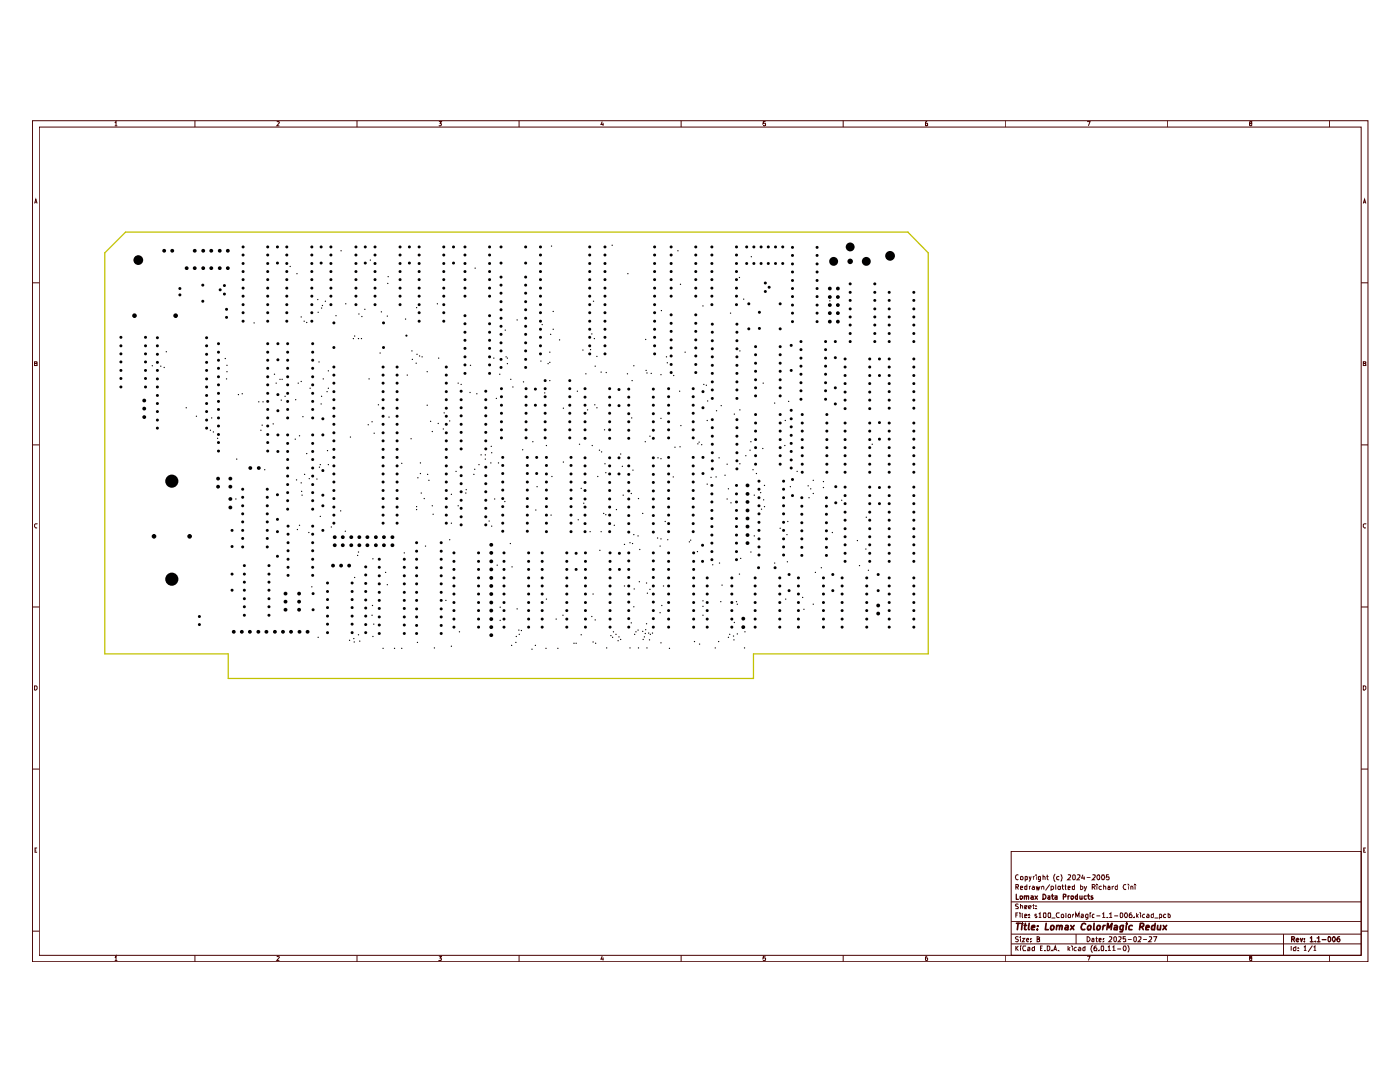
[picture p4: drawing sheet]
<svg xmlns="http://www.w3.org/2000/svg" width="279mm" height="216mm" viewBox="0 0 279 216" stroke-linecap="round" stroke-linejoin="round" font-family="sans-serif">
<g fill="none" stroke="#480000" stroke-width=".2">
<path d="M6.5 24.1h266.5v167.8h-266.5zM7.8 25.4h263.9v165.2h-263.9zM22.9 24.5l.3-.2v.8M22.9 25.1h.5M38.9 24.1v1.3M55.2 24.3h.5l.1 .1-.6 .7h.6M71.2 24.1v1.3M87.6 24.3h.5l-.3 .3h.2l.1 .3-.2 .2-.3-.1M103.6 24.1v1.3M120.2 24.3l-.3 .5h.5M120.4 24.5v.6M135.9 24.1v1.3"/>
<path d="M152.8 24.3h-.4l-.1 .4 .4-.1 .1 .4h-.5M168.3 24.1v1.3M185 24.3h-.2l-.1 .1v.6h.4l-.1-.4h-.2l-.1 .2M200.6 24.1v1.3M217 24.3h.6l-.4 .8M233 24.1v1.3M249.6 24.6l-.2-.3h.4v.3l-.4 .1v.3l.2 .1 .2-.1-.1-.4M265.3 24.1v1.3M6.5 56.4h1.3M6.9 40.6l.3-.8 .2 .8M7 40.3h.3M271.7 56.4h1.3"/>
<path d="M272.1 40.6l.2-.8 .3 .8M272.2 40.3h.3M6.9 72.5h.4v-.3h-.4v.7h.5v-.3l-.2-.1M272.1 72.5h.4v-.3h-.4v.7h.5v-.3l-.2-.1M6.5 88.8h1.3M271.7 88.8h1.3M7.4 104.6l-.3-.1-.2 .2v.4l.3 .3 .2-.1M272.6 104.6l-.4-.1-.1 .2v.4l.2 .3 .3-.1M6.5 121.1h1.3M6.9 136.9h.3l.2 .1v.5l-.2 .2h-.3zM271.7 121.1h1.3M272.1 136.9h.3l.2 .1v.5l-.3 .2h-.2z"/>
<path d="M6.5 153.5h1.3M271.7 153.5h1.3M7 169.6h.2M7.4 169.2h-.4v.9h.4M201.8 169.9h69.9v20.7h-69.9zM201.8 180h69.9M202.7 177h.5v-.4l-.5-.1v1M203 177l.2 .5M203.2 174.6a.45 .45 0 0 0-.6 .4 .45 .45 0 0 0 .6 .5M203.7 177.2l.4-.1-.1-.3-.3 .1v.5h.4M203.7 175l.3-.1 .2 .1v.4l-.2 .2-.3-.1zM204.6 175h.4v.5h-.4"/>
<path d="M204.6 174.9v1M204.9 176.9h-.4v.5h.4M204.9 176.5v1M205.4 174.9l.2 .7M205.4 176.8v.7M205.7 176.8l-.3 .2M205.8 174.9l-.2 .7-.2 .3M206 176.9l.3-.1 .2 .2v.5M206.2 174.9v.7M206.5 177.1h-.4l-.1 .1 .1 .3 .4-.1M206.5 174.9l-.3 .1M206.8 176.8l.2 .7 .1-.5 .2 .5 .3-.7"/>
<path d="M206.8 174.5v.1M206.8 174.9v.7M207.6 174.9v.8l-.1 .2-.3-.1M207.6 175h-.4v.5h.4M207.9 176.9l.3-.1 .1 .2v.5M207.9 176.8v.7M208.2 175l.2-.1 .2 .1v.6M208.2 174.5v1.1M208.8 174.9h.5M209 174.5v.9l.3 .2M209.5 176.5l-.8 1.2M209.8 176.9l.3-.1 .2 .2-.2 .5-.3-.1"/>
<path d="M209.8 176.8v1M210.6 174.5a.92 .92 0 0 0 0 1.4M210.7 176.5l.1 1M211.1 177l.2-.2 .3 .1v.5l-.3 .1zM211.4 175l-.3-.1-.2 .1v.5h.5M211.7 174.5a1.12 1.12 0 0 1 0 1.4M211.9 176.8h.4M212 176.5v.8l.3 .2M212.5 176.8h.3M212.6 176.5v.9l.2 .1M213.1 177.2l.5-.1v-.2h-.5v.5h.5M213.1 174.6h.6v.4l-.6 .6h.6"/>
<path d="M214.2 174.5l.4 .2v.7l-.3 .2-.2-.2v-.7zM214.4 176.9h-.4v.5h.4M214.4 176.5v1M215 174.6h.5v.4l-.6 .6h.6M215.6 176.9l.3-.1 .2 .2-.1 .4h-.4M215.6 176.5v1M216.1 174.5l-.2 .7h.6M216.4 176.8l.2 .7M216.4 174.9v.7M216.9 176.8l-.4 1h-.1M216.9 175.1h.7M218 177h.4l.2-.3-.6-.2v1"/>
<path d="M218.1 174.6h.5v.4l-.6 .6h.6M218.2 177l.4 .5M218.9 176.5v.1M218.9 176.8v.7M219.2 174.5a.55 .55 0 0 1 .3 .5 .55 .55 0 0 1-.3 .6 .63 .63 0 0 1 0-1.1zM219.8 176.9l-.2-.1-.3 .2 .1 .4h.4M219.9 174.6l.2-.1a.55 .55 0 0 1 .3 .5 .55 .55 0 0 1-.3 .6l-.2-.1-.1-.4zM220.3 176.9l.2-.1 .2 .2v.5M220.3 176.5v1M221.1 176.9l.3-.1 .1 .2v.5M221.3 174.5h-.4l-.1 .5h.5l.1 .4-.2 .2-.4-.1M221.5 177.1l-.4 .1 .1 .3 .3-.1"/>
<path d="M222 176.8v.7M222.3 176.8l-.3 .2M223 176.9l-.3-.1-.2 .2 .1 .4h.4M223 176.5v1M224.7 176.6a.45 .45 0 0 0-.6 .4 .45 .45 0 0 0 .6 .4M225.2 176.5v.1M225.2 176.8v.7M225.7 176.9l.2-.1 .2 .2v.5M225.7 176.8v.7M226.5 176.5v.1M226.5 176.8v.7M272.2 169.6h.2"/>
<path d="M272.6 169.2h-.4v.9h.4M6.5 185.8h1.3M22.9 191.1l.3-.3v.8M22.9 191.6h.5M38.9 190.6v1.3M55.2 190.9l.4-.1 .2 .2-.6 .6h.6M71.2 190.6v1.3M87.6 190.8h.5l-.3 .3 .3 .2-.1 .3h-.4M103.6 190.6v1.3M120.2 190.8l-.3 .6h.5M120.4 191.1v.5M135.9 190.6v1.3"/>
<path d="M152.8 190.8h-.4l-.1 .4 .4-.1 .1 .5h-.5M168.3 190.6v1.3M185 190.8h-.1l-.2 .3v.5h.4l-.1-.5h-.2l-.1 .2M200.6 190.6v1.3M201.8 188.3h69.9M201.8 186.4h69.9M201.8 183.9h69.9M202.7 188.8v.9M202.7 182.6h.4M202.8 189.2l.4 .5M203.2 182.2h-.5v.9M203.2 187l-.4-.1-.2 .2 .2 .3 .4 .2-.1 .3-.5-.1"/>
<path d="M203.2 180.5l-.4-.1-.2 .2 .1 .2 .5 .3v.2h-.6M203.2 188.8l-.5 .5M203.6 182.2h.1M203.6 182.4v.7M203.7 188.8h.1M203.7 186.9v.1M203.7 180.8h.4v.5M203.7 180.4v.9M203.7 187.2v.7M203.7 189v.7M204 187.2h.5l-.5 .7h.5M204 182.2v.7l.2 .2"/>
<path d="M204.5 182.8l.4-.1v-.2h-.4v.6h.4M204.5 181.1l.4-.1v-.3h-.4v.6h.4M204.7 188.8h-.4l-.2 .4 .2 .5 .4-.1M204.9 187.6l.4-.1-.1-.3-.3 .2v.3l.1 .2 .3-.1M205.1 189.1h.4v.6h-.4v-.3l.4-.1M205.3 181.1l.5-.1-.1-.3-.4 .1v.4l.4 .1M205.4 183v.1M205.4 182.5v.1M205.7 187.8v.1M205.7 187.3v.1M206 180.7h.5M206.2 180.4v.9h.3"/>
<path d="M206.5 188.8v.9h-.5v-.6h.5M206.7 181.2v.1M206.7 180.7v.1M206.9 182.5h-.4v.3l.5 .1-.1 .2h-.4M207 187.4l.4-.1 .1-.2-.5-.2v1h.3l.2-.1v-.3l-.3-.1M207.3 182.4l.3-.2v.9M207.3 183.1h.5M207.6 189.2h.4M208.1 188.8h-.5v.9h.5M208.3 182.2h.4v.1v.8h-.4l-.1-.2zM208.5 189.6v.1M209 188.8h.3l.2 .1v.5l-.2 .3h-.3z"/>
<path d="M209.3 182.2h.3l.1 .1-.1 .8h-.3l-.1-.2zM209.8 183.2h.8M209.9 189.6v.1M210.3 189.7l.3-.9 .3 .9M210.4 189.4h.4M211.2 189.6v.1M211.4 182.2h-.5l-.1 .4 .2 .5 .4-.1M211.8 182.6l.2-.2 .2 .1v.6l-.4-.1zM212.7 182.2l.1 .9M213.1 188.8v.9M213.2 182.5l.3-.1 .2 .2-.1 .5h-.4zM213.2 189.4l.4 .3"/>
<path d="M213.6 189l-.5 .4M214 188.8h.1M214 189v.7M214.1 182.4v.7M214.3 182.4l-.2 .3M214.7 183.1v-.9l.3 .6 .3-.6v.9M214.8 186.4v1.9M214.8 189.1l-.2-.1-.3 .3 .2 .4h.3M215.3 189.1l.2-.1 .2 .2v.5h-.4l-.1-.3 .5-.1M215.8 182.5h.4v.6h-.4v-.3l.4-.1M216.5 188.8v.9h-.3l-.1-.5 .2-.2 .2 .1M217 190.8h.6l-.4 .8"/>
<path d="M217 186.9h.2l.4 .4-.4 .6h-.2zM217.1 182.4v.9l-.2 .1-.2-.1M217.1 182.5l-.3-.1-.2 .3 .1 .4h.4M217.6 182.2h.1M217.6 182.4v.7M217.9 187.3h.4v.6M218.1 188.6a.92 .92 0 0 0 0 1.4M218.3 187.5l-.4 .1v.2h.4M218.4 182.5l-.3-.1-.1 .3 .1 .4h.3M218.7 187.2h.4M218.8 186.9v.9l.3 .1M218.8 188.8h-.2a.73 .73 0 0 0-.2 .9h.4l.1-.4-.2-.2-.4 .2"/>
<path d="M218.8 182.8h.8M219.3 187.6l.5-.1-.1-.3-.4 .1v.5h.5M219.3 189.6v.1M219.8 188.8h.4l.1 .1-.1 .8h-.4v-.2zM220 182.4l.3-.2v.9M220 183.1h.6M220.2 187.8v.1M220.2 187.3v.1M220.7 189.6v.1M220.9 183v.1M221.1 189l.3-.2v.9M221.1 189.7h.6"/>
<path d="M221.4 187h.5v.3l-.6 .6h.6M221.4 182.4l.3-.2v.9M221.4 183.1h.6M222 189l.3-.2v.9M222 189.7h.6M222.4 182.8h.7M222.5 186.9l.3 .2v.6l-.2 .2h-.1l-.2-.2v-.6zM223 189.4h.7M223.2 187h.5v.3l-.6 .6h.6M223.6 182.2l.5 .1v.6l-.2 .2h-.3v-.2zM224.2 188.8h.1a.47 .47 0 0 1 .5 .4 .47 .47 0 0 1-.5 .5l-.1-.3zM224.6 182.2a.47 .47 0 0 1 .4 .4 .47 .47 0 0 1-.4 .5l-.2-.3z"/>
<path d="M224.7 186.9h-.5v.5h.5v.4h-.5M225.1 188.6a1.14 1.14 0 0 1 0 1.4M225.1 187.5h.7M225.8 182.2h-.2a.73 .73 0 0 0-.2 .9h.4l.1-.4-.1-.2-.5 .2M226.4 183v.1M226.4 186.9l.4 .2v.6l-.2 .2h-.2l-.1-.2v-.6zM226.8 182.2v.9M226.9 182.8l.3 .3M227.2 187h.5v.3l-.6 .6h.6M227.2 182.4l-.4 .4M227.6 182.2h.1M227.6 182.4v.7"/>
<path d="M228.1 187.5h.8M228.5 182.5l-.3-.1-.2 .3 .1 .4h.4M228.9 182.5l.3-.1 .1 .2v.5h-.4l-.1-.3 .5-.1M229.3 187h.5v.3l-.6 .6h.6M230.2 186.9h.6l-.4 1M230.2 182.2v.9h-.4l-.1-.5 .2-.2 .3 .1M230.4 183.2h.8M231.4 182.5l.3-.1 .2 .3-.1 .4h-.4M231.4 182.4v1M232.7 182.5l-.3-.1-.2 .3 .1 .4h.4M233 190.6v1.3M233.1 182.2v.9h.4v-.6h-.4"/>
<path d="M249.6 191.1l-.2-.2 .3-.1 .1 .3-.4 .1 .1 .4h.3l-.1-.5M256.2 186.4v4.2M257.7 188.8v.9M258.6 188.8v.9h-.4v-.6h.4M259 189.6v.1M259 189.1v.1M260.2 189l.3-.2v.9M260.2 189.7h.5M261.9 188.7l-.8 1.2M262.2 189l.2-.2v.9M262.2 189.7h.5M265.3 190.6v1.3"/>
<path d="M271.7 185.8h1.3"/>
</g>
<g fill="none" stroke="#480000" stroke-width=".25">
<path d="M202.8 178.4v1.1h.4M203.6 178.9l.3-.1 .2 .1v.3l-.3 .3-.2-.2zM204.4 178.9l.5-.1v.7M204.4 178.8v.7M204.9 178.9v-.1h.4v.7M205.8 178.8h.3l.1 .7M206.2 179h-.3l-.2 .2 .2 .3 .3-.1M206.5 178.8l.6 .7M207.1 178.8l-.6 .7M208.2 178.4a.52 .52 0 0 1 .6 .5 .52 .52 0 0 1-.6 .6zM209.2 178.8h.3v.7M209.5 179l-.4 .2 .2 .3 .2-.1"/>
<path d="M209.8 178.8h.5M210 178.4v1l.3 .1M210.5 178.8h.4v.7M210.9 179l-.4 .1v.3h.4M212.2 178.9h.4l.1-.4-.5-.1v1.1M213.1 178.8v.7M213.4 178.8l-.3 .1M213.7 178.9l.5-.1v.6l-.3 .1-.2-.2zM215 178.8h-.3l-.1 .1 .1 .5h.3M215 178.4v1.1M215.5 178.8v.6l.3 .1 .1-.2M215.9 178.8v.7"/>
<path d="M216.8 178.8l-.4 .1v.4l.1 .2 .3-.1M217 178.8h.5M217.2 178.4v.9l.3 .2M218.1 178.8h-.3l-.1 .1 .4 .4-.1 .2-.3-.1M257.8 187.4h.5l.1-.3-.2-.2h-.4v1M258 187.4l.4 .5M258.7 187.6l.5-.1-.2-.3-.3 .2v.3l.2 .2 .2-.1M259.5 187.2l.2 .7 .3-.7M260.3 187.8v.1M260.3 187.3v.1M261.5 187.2l.2-.3v1M261.5 187.9h.6"/>
<path d="M262.5 187.8v.1M262.8 187.2h.2l.2-.3v1M262.8 187.9h.6M263.9 187.5h.7M265.2 186.9l.4 .2v.6l-.3 .2-.3-.2v-.6zM266.1 186.9a.55 .55 0 0 1 .4 .5 .55 .55 0 0 1-.4 .5l-.2-.4zM267.3 186.9l-.3 .1-.2 .3 .1 .5h.4v-.5h-.4l-.1 .2"/>
</g>
<g fill="none" stroke="#480000" stroke-width=".34">
<path d="M202.9 184.2h.7M203.2 184.2l-.2 1.3M204 184.7l-.1 .8M204 184.2v.2M204.4 184.7h.5M204.6 184.2l-.1 1.1 .1 .2h.2M205.4 184.2l-.2 1.1 .2 .2M205.9 185.1l.6-.1-.1-.3-.5 .1-.1 .5 .1 .2h.5M207 185.4v.1M207.1 184.7v.1M208.8 184.2l-.2 1.3h.6M209.7 184.8l.4-.1a.56 .56 0 0 1 0 .8h-.4z"/>
<path d="M210.9 184.8l.3-.1 .3 .1-.1 .7M210.9 184.7l-.1 .8M211.5 184.8l.2-.1h.3l-.1 .8M212.7 184.7h.3l.2 .1-.1 .7h-.5v-.4l.6-.1M213.7 184.7l.6 .8M214.4 184.7l-.8 .8M216.7 184.4l-.1-.1a.69 .69 0 0 0-.8 .4 .69 .69 0 0 0 .2 .8l.5-.1M217.1 184.9l.2-.2h.4l.1 .2-.2 .6h-.5zM218.4 184.2l-.1 1.3h.1M219 184.7h.4l.2 .2-.2 .6h-.5v-.2zM220.2 184.7l-.2 .8M220.6 184.7l-.5 .2"/>
<path d="M220.9 185.5l.2-1.3 .2 1 .6-1-.2 1.3M222.4 184.7h.4l.2 .1-.1 .7h-.6l.1-.4 .6-.1M224.2 184.7l-.3 1.2h-.4M224.2 184.7a.45 .45 0 0 0-.7 .2v.5l.6 .1M224.8 184.7l-.1 .8M224.9 184.2v.2M226 184.7a.45 .45 0 0 0-.7 .2l.1 .6h.5M227.5 184.9l.7-.1 .1-.4-.2-.2h-.5l-.2 1.3M227.8 184.9l.4 .6M228.7 185.1l.7-.1-.2-.3h-.4l-.1 .6v.2h.5M230.5 184.2l-.1 1.3h-.5v-.7l.2-.1h.4M231.1 184.7v.8l.5-.1"/>
<path d="M231.6 184.7v.8M232.2 184.7l.5 .8M232.8 184.7l-.7 .8"/>
</g>
<path d="M20.9 50.5l4.2-4.2h156.1l4.1 4.2v80h-34.9v4.9h-104.8v-4.9h-24.7z" fill="none" stroke="#c2c200" stroke-width=".25"/>
<g fill="#000">
<path d="M35.7 57.4h.4v.4h-.4zM35.7 58.6h.4v.5h-.4zM40.3 56.7h.4v.4h-.4zM43.7 57.6h.4v.4h-.4zM44.6 58.5h.4v.4h-.4zM44.6 56.8h.4v.4h-.4zM48.3 52.4h.4v.4h-.4zM48.3 54h.4v.4h-.4zM48.3 55.6h.4v.4h-.4zM48.3 57.3h.4v.4h-.4zM48.3 58.9h.4v.4h-.4zM48.3 49.1h.4v.4h-.4z"/>
<path d="M48.3 50.7h.4v.4h-.4zM53.2 50.7h.4v.4h-.4zM53.2 49.1h.4v.4h-.4zM53.2 58.9h.4v.4h-.4zM53.2 57.3h.4v.4h-.4zM53.2 55.6h.4v.4h-.4zM53.2 54h.4v.4h-.4zM53.2 52.4h.4v.4h-.4zM55.2 49.1h.4v.4h-.4zM55.2 52.3h.4v.4h-.4zM57 55.6h.4v.4h-.4zM57 57.3h.4v.4h-.4z"/>
<path d="M57 58.9h.4v.4h-.4zM57 49.1h.4v.4h-.4zM57 50.7h.4v.4h-.4zM57 52.4h.4v.4h-.4zM57 54h.4v.4h-.4zM57.9 53.1l.1 .1v.1l-.2-.1zM59.2 54.5l.2 .1-.1 .1-.2-.1zM62 58.9h.4v.4h-.4zM62 57.3h.4v.4h-.4zM62 55.6h.4v.4h-.4zM62 54h.4v.4h-.4zM62 50.7h.4v.4h-.4z"/>
<path d="M62 49.1h.4v.4h-.4zM62 52.4h.4v.4h-.4zM63.4 59.7l.1 .1v.1l-.2-.1zM63.9 49.1h.4v.4h-.4zM63.9 52.3h.4v.4h-.4zM65.8 57.3h.4v.4h-.4zM65.8 58.9h.4v.4h-.4zM65.8 49.1h.4v.4h-.4zM65.8 50.7h.4v.4h-.4zM65.8 52.4h.4v.4h-.4zM65.8 54h.4v.4h-.4zM65.8 55.6h.4v.4h-.4z"/>
<path d="M68 49.9l.2 .1-.1 .2-.2-.2zM70.8 54h.4v.4h-.4zM70.8 52.4h.4v.4h-.4zM70.8 50.7h.4v.4h-.4zM70.8 49.1h.4v.4h-.4zM70.8 57.3h.4v.4h-.4zM70.8 55.6h.4v.4h-.4zM70.8 58.9h.4v.4h-.4zM72.7 49.1h.4v.4h-.4zM72.7 52.3h.4v.4h-.4zM73.9 51.8l.1 .1v.1l-.2-.1zM74.6 49.1h.4v.4h-.4z"/>
<path d="M74.6 50.7h.4v.4h-.4zM74.6 52.4h.4v.4h-.4zM74.6 54h.4v.4h-.4zM74.6 55.6h.4v.4h-.4zM74.6 57.3h.4v.4h-.4zM74.6 58.9h.4v.4h-.4zM77.3 56.4l.2 .2-.1 .1-.1-.1zM77.4 55.1l.2 .1-.1 .1-.2-.1zM79.6 50.7h.4v.4h-.4zM79.6 49.1h.4v.4h-.4zM79.6 58.9h.4v.4h-.4zM79.6 57.3h.4v.4h-.4z"/>
<path d="M79.6 55.6h.4v.4h-.4zM79.6 54h.4v.4h-.4zM79.6 52.4h.4v.4h-.4zM81.5 49.1h.4v.4h-.4zM81.5 52.3h.4v.4h-.4zM83.4 57.3h.5v.4h-.5zM83.4 58.9h.5v.4h-.5zM83.4 49.1h.5v.4h-.5zM83.4 50.7h.5v.4h-.5zM83.4 52.4h.5v.4h-.5zM83.4 54h.5v.4h-.5zM83.4 55.6h.5v.4h-.5z"/>
<path d="M88.4 55.6h.4v.4h-.4zM88.4 54h.4v.4h-.4zM88.4 52.4h.4v.4h-.4zM88.4 50.7h.4v.4h-.4zM88.4 49.1h.4v.4h-.4zM88.4 58.9h.4v.4h-.4zM88.4 57.3h.4v.4h-.4zM90.3 49.1h.4v.4h-.4zM90.3 52.3h.4v.4h-.4zM92.6 52.4h.4v.4h-.4zM92.6 54h.4v.4h-.4zM92.6 55.6h.4v.4h-.4z"/>
<path d="M92.6 57.3h.4v.4h-.4zM92.6 58.9h.4v.4h-.4zM92.6 49.1h.4v.4h-.4zM92.6 50.7h.4v.4h-.4zM94.8 53.4l.2 .1-.1 .1-.2-.1zM97.5 58.9h.4v.4h-.4zM97.5 57.3h.4v.4h-.4zM97.5 55.6h.4v.4h-.4zM97.5 54h.4v.4h-.4zM97.5 52.4h.4v.4h-.4zM97.5 50.7h.4v.4h-.4zM97.5 49.1h.4v.4h-.4z"/>
<path d="M99.8 49.1h.4v.4h-.4zM99.8 52.3h.4v.4h-.4zM99.8 55.1h.4v.4h-.4zM99.8 56.7h.4v.4h-.4zM99.8 58.3h.4v.4h-.4zM104.7 49.1h.4v.4h-.4zM104.7 52.3h.4v.4h-.4zM104.7 58.3h.4v.4h-.4zM104.7 56.7h.4v.4h-.4zM104.7 55.1h.4v.4h-.4zM107.7 49.1h.4v.4h-.4zM107.7 50.7h.4v.4h-.4z"/>
<path d="M107.7 52.4h.4v.4h-.4zM107.7 54h.4v.4h-.4zM107.7 55.6h.4v.4h-.4zM107.7 57.3h.4v.4h-.4zM107.7 58.9h.4v.4h-.4zM110 49l.2 .1-.1 .1-.2-.1zM117.5 58.9h.4v.4h-.4zM117.5 54h.4v.4h-.4zM117.5 52.4h.4v.4h-.4zM117.5 50.7h.4v.4h-.4zM117.5 49.1h.4v.4h-.4zM117.5 57.3h.4v.4h-.4z"/>
<path d="M117.5 55.6h.4v.4h-.4zM120.5 49.1h.4v.4h-.4zM120.5 50.7h.4v.4h-.4zM120.5 52.4h.4v.4h-.4zM120.5 54h.4v.4h-.4zM120.5 55.6h.4v.4h-.4zM120.5 57.3h.4v.4h-.4zM120.5 58.9h.4v.4h-.4zM122.1 48.8l.2 .1-.1 .2-.2-.2zM125.2 54.5l.2 .1v.1l-.2-.1zM130.4 58.9h.4v.4h-.4zM130.4 57.3h.4v.4h-.4z"/>
<path d="M130.4 55.6h.4v.4h-.4zM130.4 54h.4v.4h-.4zM130.4 52.4h.4v.4h-.4zM130.4 50.7h.4v.4h-.4zM130.4 49.1h.4v.4h-.4zM133.7 49.1h.4v.4h-.4zM133.7 50.7h.4v.4h-.4zM133.7 52.4h.4v.4h-.4zM133.7 54h.4v.4h-.4zM133.7 55.6h.4v.4h-.4zM133.7 57.3h.4v.4h-.4zM133.7 58.9h.4v.4h-.4z"/>
<path d="M135.2 49.9l.2 .1v.2l-.2-.2zM135.7 56.6l.2 .1v.1l-.2-.1zM138.6 58.9h.5v.4h-.5zM138.6 52.4h.5v.4h-.5zM138.6 50.7h.5v.4h-.5zM138.6 49.1h.5v.4h-.5zM138.6 57.3h.5v.4h-.5zM138.6 55.6h.5v.4h-.5zM138.6 54h.5v.4h-.5zM141.9 49.1h.4v.4h-.4zM141.9 57.3h.4v.4h-.4zM141.9 58.9h.4v.4h-.4z"/>
<path d="M141.9 50.7h.4v.4h-.4zM141.9 52.4h.4v.4h-.4zM141.9 54h.4v.4h-.4zM141.9 55.6h.4v.4h-.4zM146.8 54h.4v.4h-.4zM146.8 52.4h.4v.4h-.4zM146.8 50.7h.4v.4h-.4zM146.8 49.1h.4v.4h-.4zM146.8 58.9h.4v.4h-.4zM146.8 57.3h.4v.4h-.4zM146.8 55.6h.4v.4h-.4zM147.5 55.3l.2 .1-.1 .1-.2-.1z"/>
<path d="M148.4 59.6l.1 .1v.1l-.2-.1zM148.8 52.4h.4v.4h-.4zM148.8 49.1h.4v.4h-.4zM149.9 51.1l.2 .1-.1 .1-.2-.1zM150.2 52.4h.5v.4h-.5zM150.2 49.1h.5v.4h-.5zM151.7 52.4h.4v.4h-.4zM151.7 49.1h.4v.4h-.4zM152.5 56.3h.4v.4h-.4zM152.5 57.9h.4v.5h-.4zM153.1 52.4h.4v.4h-.4zM153.1 49.1h.4v.4h-.4z"/>
<path d="M153.3 57.1h.4v.4h-.4zM154.6 52.4h.4v.4h-.4zM154.6 49.1h.4v.4h-.4zM156 52.4h.4v.4h-.4zM156 49.1h.4v.4h-.4zM158 49.1h.4v.5h-.4zM158 50.7h.4v.5h-.4zM158 52.4h.4v.5h-.4zM158 54h.4v.5h-.4zM158 55.7h.4v.5h-.4zM158 57.4h.4v.4h-.4zM158 59h.4v.4h-.4z"/>
<path d="M162.9 59h.4v.4h-.4zM162.9 57.4h.4v.4h-.4zM162.9 55.7h.4v.5h-.4zM162.9 54h.4v.5h-.4zM162.9 52.4h.4v.5h-.4zM162.9 50.7h.4v.5h-.4zM162.9 49.1h.4v.5h-.4zM169.5 56.4h.4v.5h-.4zM169.5 58.1h.4v.5h-.4zM169.5 59.7h.4v.5h-.4zM174.4 56.4h.4v.5h-.4zM174.4 59.7h.4v.5h-.4z"/>
<path d="M174.4 58.1h.4v.5h-.4zM177.3 58.1h.4v.5h-.4zM177.3 59.7h.4v.5h-.4zM182.2 59.7h.4v.5h-.4zM182.2 58.1h.4v.5h-.4zM23.9 67.1h.4v.4h-.4zM23.9 68.8h.4v.4h-.4zM23.9 70.4h.4v.4h-.4zM23.9 72h.4v.4h-.4zM23.9 73.7h.4v.4h-.4zM23.9 75.3h.4v.4h-.4zM23.9 77h.4v.4h-.4z"/>
<path d="M28.8 77h.4v.4h-.4zM28.8 75.3h.4v.4h-.4zM28.8 73.7h.4v.4h-.4zM28.8 72h.4v.4h-.4zM28.8 70.4h.4v.4h-.4zM28.8 68.8h.4v.4h-.4zM28.8 67.1h.4v.4h-.4zM30.3 72.9l.2 .1v.1l-.2-.1zM31.2 70.5h.4v.4h-.4zM31.2 72.1h.4v.4h-.4zM31.2 67.2h.4v.4h-.4zM31.2 68.8h.4v.4h-.4z"/>
<path d="M31.2 73.7h.4v.4h-.4zM31.2 75.4h.4v.4h-.4zM31.2 77h.4v.4h-.4zM31.2 78.7h.4v.4h-.4zM32 73l.2 .1-.1 .1-.1-.1zM32.7 73.2l.2 .1-.1 .1-.2-.1zM33.1 70.1l.2 .1v.1l-.2-.1zM40.3 59.9h.4v.4h-.4zM41 73.7h.4v.4h-.4zM41 72.1h.4v.4h-.4zM41 78.7h.4v.4h-.4zM41 77h.4v.4h-.4z"/>
<path d="M41 75.4h.4v.4h-.4zM41 70.5h.4v.4h-.4zM41 68.8h.4v.4h-.4zM41 67.2h.4v.4h-.4zM43.4 71.7h.4v.4h-.4zM43.4 73.3h.4v.4h-.4zM43.4 75h.4v.4h-.4zM43.4 76.6h.4v.4h-.4zM43.4 78.3h.4v.4h-.4zM43.4 68.4h.4v.4h-.4zM43.4 70.1h.4v.4h-.4zM44.9 71.4l.2 .1-.1 .2-.2-.2z"/>
<path d="M45.2 75.5l.1 .1v.1l-.2-.1zM45.2 74.1l.2 .1v.1l-.2-.1zM45.2 72.8l.2 .1v.1l-.2-.1zM45 61.5h.4v.4h-.4zM45 63.1h.4v.5h-.4zM47.5 78.6l.2 .1-.1 .2-.1-.2zM48.3 78.5l.2 .1-.1 .1-.2-.1zM48.3 60.6h.4v.4h-.4zM48.3 62.2h.4v.4h-.4zM48.3 63.9h.4v.4h-.4zM50.7 64.3l.1 .1v.1l-.2-.1zM53.2 60.6h.4v.4h-.4z"/>
<path d="M53.2 63.9h.4v.4h-.4zM53.2 62.2h.4v.4h-.4zM53.2 71.7h.4v.4h-.4zM53.2 70.1h.4v.4h-.4zM53.2 68.4h.4v.4h-.4zM53.2 76.6h.4v.4h-.4zM53.2 75h.4v.4h-.4zM53.2 73.3h.4v.4h-.4zM53.2 78.3h.4v.4h-.4zM54.7 74.6l.2 .1-.1 .1-.1-.1zM55.1 76.3l.1 .2v.1l-.2-.1zM55.3 71.6h.4v.4h-.4z"/>
<path d="M55.3 68.4h.4v.4h-.4zM55.3 78.5h.4v.5h-.4zM55.8 75.6l.2 .1-.1 .1-.1-.1zM56.1 79.7l.2 .1-.1 .2-.2-.2zM56.2 75.6l.2 .1v.1l-.2-.1zM56.8 79l.2 .1v.1l-.2-.1zM57 60.6h.4v.4h-.4zM57 62.2h.4v.4h-.4zM57 63.9h.4v.4h-.4zM57.2 71.7h.4v.4h-.4zM57.2 68.4h.4v.4h-.4zM57.2 70.1h.4v.4h-.4z"/>
<path d="M57.2 76.6h.4v.4h-.4zM57.2 78.3h.4v.4h-.4zM57.2 73.3h.4v.4h-.4zM57.2 75h.4v.4h-.4zM59 79.6l.1 .2v.1l-.2-.1zM59.5 76.3l.1 .2v.1l-.2-.1zM60.1 76l.1 .1v.1l-.2-.1zM60.1 63.1l.1 .1v.2l-.2-.2zM60.6 64l.2 .1v.1l-.2-.1zM61.2 64.2l.1 .1v.2l-.2-.2zM61.8 77.4l.2 .1v.1l-.2-.1zM62 63.9h.4v.4h-.4z"/>
<path d="M62 60.6h.4v.4h-.4zM62 62.2h.4v.4h-.4zM62.2 68.4h.4v.4h-.4zM62.2 71.7h.4v.4h-.4zM62.2 70.1h.4v.4h-.4zM62.2 76.6h.4v.4h-.4zM62.2 75h.4v.4h-.4zM62.2 73.3h.4v.4h-.4zM62.2 78.3h.4v.4h-.4zM63.4 62.2l.2 .1v.1l-.2-.1zM63.6 72.1l.2 .1-.1 .1-.2-.1zM64.1 61.4l.2 .1-.1 .1-.1-.1z"/>
<path d="M64.1 79l.2 .1-.1 .1-.1-.1zM64.3 60.8l.2 .2-.1 .1-.2-.1zM64.5 75.5l.1 .1v.1l-.2-.1zM64.9 60l.2 .1-.1 .1-.2-.1zM65.2 78l.2 .1-.1 .2-.1-.2zM65.5 77.4l.2 .1-.1 .1-.2-.1zM65.5 73.9l.2 .1-.1 .1-.2-.1zM65.8 60.6h.4v.4h-.4zM66.4 69.1h.4v.5h-.4zM66.4 64.2h.4v.5h-.4zM66.4 73h.4v.5h-.4zM66.4 74.6h.4v.5h-.4z"/>
<path d="M66.4 76.2h.4v.5h-.4zM66.4 77.9h.4v.5h-.4zM66.4 79.5h.4v.5h-.4zM67 62.9l.2 .1-.1 .1-.2-.1zM68.9 60.5l.2 .1v.1l-.2-.1zM70.5 67.5l.2 .1-.1 .1-.2-.1zM70.7 66.9l.2 .2-.1 .1-.1-.1zM70.8 60.6h.4v.4h-.4zM71.5 67.5l.2 .1-.1 .1-.2-.1zM71.6 62.5l.2 .2-.1 .1-.2-.1zM72.1 67.5l.2 .1-.1 .1-.2-.1zM72.2 63l.1 .2v.1l-.2-.1z"/>
<path d="M72.8 61.6l.1 .1v.1l-.2-.1zM73.6 75.5l.2 .1-.1 .1-.2-.1zM74.6 60.6h.4v.4h-.4zM75.8 70.3l.2 .1-.1 .2-.2-.2zM76.1 62.1l.1 .1v.1l-.2-.1zM76.3 76.2h.4v.5h-.4zM76.3 74.6h.4v.5h-.4zM76.3 73h.4v.5h-.4zM76.3 79.5h.4v.5h-.4zM76.3 77.9h.4v.5h-.4zM76.3 64.2h.4v.5h-.4zM76.3 69.1h.4v.5h-.4z"/>
<path d="M77.2 63l.2 .1v.1l-.2-.1zM79 73h.5v.5h-.5zM79 74.6h.5v.5h-.5zM79 76.2h.5v.5h-.5zM79 77.9h.5v.5h-.5zM79 79.5h.5v.5h-.5zM79.6 60.6h.4v.4h-.4zM80.9 63.6l.2 .1-.1 .1-.2-.1zM81 66.8h.2l.1 .2-.1 .2h-.2l-.1-.2zM81.2 74.7l.2 .1-.1 .2-.1-.2zM82.2 69.9l.1 .1v.1l-.2-.1zM82.2 71.6l.2 .1v.1l-.2-.1z"/>
<path d="M83 72.4l.2 .1-.1 .1-.2-.1zM83.1 61.3l.2 .1-.1 .1-.2-.1zM83.2 70.6l.2 .1-.1 .1-.2-.1zM83.7 70.9l.2 .1-.1 .1-.2-.1zM83.4 60.6h.5v.4h-.5zM83.4 62.2h.5v.4h-.5zM83.4 63.9h.5v.4h-.5zM84.2 71.1l.2 .1-.1 .1-.2-.1zM85.2 74.1l.2 .1-.1 .1-.2-.1zM87.2 60.5l.2 .1v.1l-.2-.1zM87.5 71.3l.2 .2-.1 .1-.2-.1zM88.4 63.9h.4v.4h-.4z"/>
<path d="M88.4 62.2h.4v.4h-.4zM88.4 60.6h.4v.4h-.4zM88.9 74.6h.4v.5h-.4zM88.9 73h.4v.5h-.4zM88.9 79.5h.4v.5h-.4zM88.9 77.9h.4v.5h-.4zM88.9 76.2h.4v.5h-.4zM91.4 76.3l.2 .2-.1 .1-.2-.1zM92 76.6l.2 .1-.1 .1-.2-.1zM91.8 77.8h.4v.5h-.4zM91.8 79.5h.4v.5h-.4zM92.6 62.8h.4v.4h-.4z"/>
<path d="M92.6 64.4h.4v.4h-.4zM92.6 66.1h.4v.4h-.4zM92.6 67.7h.4v.4h-.4zM92.6 69.3h.4v.4h-.4zM92.6 71h.4v.4h-.4zM92.6 72.6h.4v.4h-.4zM92.6 74.3h.4v.4h-.4zM93.7 78.2l.2 .1v.1l-.2-.1zM93.8 72.8l.2 .1v.1l-.2-.1zM95.1 78.5l.2 .1-.1 .1-.2-.1zM96.7 77.8h.4v.5h-.4zM96.7 79.5h.4v.5h-.4z"/>
<path d="M97.5 62.8h.4v.4h-.4zM97.5 74.3h.4v.4h-.4zM97.5 72.6h.4v.4h-.4zM97.5 71h.4v.4h-.4zM97.5 69.3h.4v.4h-.4zM97.5 67.7h.4v.4h-.4zM97.5 66.1h.4v.4h-.4zM97.5 64.4h.4v.4h-.4zM98.5 71.3l.2 .2-.1 .1-.2-.1zM99 79.4l.2 .1-.1 .1-.2-.1zM99.7 74.6l.2 .1-.1 .1-.2-.1zM99.8 60h.4v.4h-.4z"/>
<path d="M99.8 61.6h.4v.4h-.4zM99.8 63.3h.4v.4h-.4zM99.8 64.9h.4v.4h-.4zM99.8 66.5h.4v.4h-.4zM99.8 68.2h.4v.4h-.4zM99.8 69.8h.4v.4h-.4zM99.8 71.5h.4v.4h-.4zM99.8 73.1h.4v.4h-.4zM99.9 78.9h.4v.5h-.4zM99.9 77.3h.4v.5h-.4zM100.8 65.8l.2 .1-.1 .1-.2-.1zM100.9 71.1l.2 .1v.1l-.2-.1z"/>
<path d="M101.2 71.3l.2 .2-.1 .1-.2-.1zM101.2 72.4l.2 .2-.1 .1-.2-.1zM101.9 75.6l.2 .1-.1 .1-.2-.1zM102.3 77.1l.2 .1-.1 .1-.2-.1zM103.1 63.7l.2 .1v.2l-.2-.2zM104.4 76.1l.2 .1-.1 .1-.1-.1zM104.7 73.1h.4v.4h-.4zM104.7 71.5h.4v.4h-.4zM104.7 69.8h.4v.4h-.4zM104.7 68.2h.4v.4h-.4zM104.7 66.5h.4v.4h-.4zM104.7 64.9h.4v.4h-.4z"/>
<path d="M104.7 63.3h.4v.4h-.4zM104.7 61.6h.4v.4h-.4zM104.7 60h.4v.4h-.4zM104.8 78.9h.4v.5h-.4zM104.8 77.3h.4v.5h-.4zM106.6 77.4h.5v.5h-.5zM107.9 71.9l.2 .2-.1 .1-.2-.1zM107.7 60.6h.4v.4h-.4zM107.7 62.2h.4v.4h-.4zM107.7 63.9h.4v.4h-.4zM107.7 65.5h.4v.4h-.4zM107.7 67.1h.4v.4h-.4z"/>
<path d="M107.7 68.8h.4v.4h-.4zM107.7 70.4h.4v.4h-.4zM108.1 64.7l.2 .1v.1l-.2-.1zM108.7 78.3l.1 .1v.1l-.2-.1zM108.6 75.7h.4v.5h-.4zM108.6 77.3h.4v.5h-.4zM108.6 78.9h.4v.5h-.4zM109.3 72.4l.2 .2v.1l-.2-.1zM109.7 72.2l.2 .1-.1 .1-.2-.1zM109.7 70.2l.2 .1-.1 .1-.2-.1zM109.7 75.8l.2 .1-.1 .2-.2-.2zM109.8 66.6l.2 .1v.1l-.2-.1z"/>
<path d="M110.3 65.6l.2 .1v.1l-.2-.1zM110.3 62l.2 .1v.2l-.2-.2zM111.6 67.7l.2 .1-.1 .1-.2-.1zM113.5 75.7h.4v.5h-.4zM113.5 78.9h.4v.5h-.4zM113.5 77.3h.4v.5h-.4zM115.2 77.9l.2 .2-.1 .1-.2-.1zM116.3 69.7l.2 .1-.1 .2-.2-.2zM116.6 77.3h.4v.5h-.4zM116.6 79h.4v.5h-.4zM116.9 74.5l.2 .1-.1 .1-.2-.1zM117.5 70.4h.4v.4h-.4z"/>
<path d="M117.5 68.8h.4v.4h-.4zM117.5 67.1h.4v.4h-.4zM117.5 65.5h.4v.4h-.4zM117.5 63.9h.4v.4h-.4zM117.5 62.2h.4v.4h-.4zM117.5 60.6h.4v.4h-.4zM117.8 69.7l.2 .1-.1 .1-.2-.1zM118 66.5l.2 .1v.1l-.2-.1zM118.4 60l.2 .1-.1 .1-.2-.1zM118.6 67.5l.1 .1v.1l-.2-.1zM118.7 73l.2 .1-.1 .1-.1-.1zM119.1 71l.2 .1-.1 .1-.2-.1z"/>
<path d="M119.9 74.1l.2 .2-.1 .1-.2-.1zM120.5 68.8h.4v.4h-.4zM120.5 70.4h.4v.4h-.4zM120.5 63.9h.4v.4h-.4zM120.5 65.5h.4v.4h-.4zM120.5 67.1h.4v.4h-.4zM120.5 60.6h.4v.4h-.4zM120.5 62.2h.4v.4h-.4zM120.9 74.2l.2 .1-.1 .2-.1-.2zM121.5 79h.4v.5h-.4zM121.5 77.3h.4v.5h-.4zM123.3 77.5h.4v.4h-.4z"/>
<path d="M125.2 74.5l.1 .1v.1l-.2-.1zM125.3 77.4h.4v.5h-.4zM125.3 79h.4v.5h-.4zM126.1 75.8l.2 .1-.1 .2-.2-.2zM126.4 72.9l.2 .1v.1l-.2-.1zM128.8 67.6l.2 .1-.1 .1-.2-.1zM128.9 73.8l.2 .1-.1 .1-.2-.1zM129.1 74.3l.1 .1v.1l-.2-.1zM129.9 74.4l.2 .1-.1 .1-.2-.1zM130.2 79h.4v.5h-.4zM130.2 77.4h.4v.5h-.4zM130.4 70.4h.4v.4h-.4z"/>
<path d="M130.4 68.8h.4v.4h-.4zM130.4 67.1h.4v.4h-.4zM130.4 65.5h.4v.4h-.4zM130.4 63.9h.4v.4h-.4zM130.4 62.2h.4v.4h-.4zM130.4 60.6h.4v.4h-.4zM131.8 74.6l.2 .2v.1l-.2-.1zM131.9 61.9l.2 .1v.1l-.2-.1zM133 71.1l.1 .1v.1l-.2-.1zM133.1 72.3l.2 .1-.1 .1-.1-.1zM133.2 77.3h.4v.5h-.4zM133.2 78.9h.4v.5h-.4z"/>
<path d="M133.7 62.6h.4v.4h-.4zM133.7 64.3h.4v.4h-.4zM133.7 65.9h.4v.4h-.4zM133.7 67.6h.4v.4h-.4zM133.7 69.2h.4v.4h-.4zM133.7 70.8h.4v.5h-.4zM133.7 72.5h.4v.5h-.4zM133.7 74.1h.4v.5h-.4zM134.4 74.8l.2 .1-.1 .1-.2-.1zM135.6 77.9l.2 .2-.1 .1-.2-.1zM136.7 70.2l.2 .1-.1 .1-.2-.1zM138.1 78.9h.4v.5h-.4z"/>
<path d="M138.1 77.3h.4v.5h-.4zM138.6 62.6h.5v.4h-.5zM138.6 74.1h.5v.5h-.5zM138.6 72.5h.5v.5h-.5zM138.6 70.8h.5v.5h-.5zM138.6 69.2h.5v.4h-.5zM138.6 67.6h.5v.4h-.5zM138.6 65.9h.5v.4h-.5zM138.6 64.3h.5v.4h-.5zM140.2 60.9l.2 .1v.2l-.2-.2zM140.1 77.9h.4v.5h-.4zM140.4 76.6l.2 .1-.1 .1-.2-.1z"/>
<path d="M140.9 76.8l.2 .1-.1 .1-.2-.1zM141.9 60.6h.4v.4h-.4zM142 76h.4v.4h-.4zM142 77.6h.4v.4h-.4zM142 79.3h.4v.4h-.4zM142 71h.4v.4h-.4zM142 72.7h.4v.4h-.4zM142 74.3h.4v.4h-.4zM142 64.5h.4v.4h-.4zM142 66.1h.4v.4h-.4zM142 67.8h.4v.4h-.4zM142 69.4h.4v.4h-.4z"/>
<path d="M145.7 62.4l.2 .1v.1l-.2-.1zM146.8 60.6h.4v.4h-.4zM146.9 79.3h.4v.4h-.4zM146.9 77.6h.4v.4h-.4zM146.9 76h.4v.4h-.4zM146.9 74.3h.4v.4h-.4zM146.9 72.7h.4v.4h-.4zM146.9 71h.4v.4h-.4zM146.9 69.4h.4v.4h-.4zM146.9 67.8h.4v.4h-.4zM146.9 66.1h.4v.4h-.4zM146.9 64.5h.4v.4h-.4z"/>
<path d="M147.6 69.9l.2 .1-.1 .1-.2-.1zM149.2 60.4h.4v.4h-.4zM149.2 65.4h.4v.4h-.4zM150.6 75.6h.4v.4h-.4zM150.6 77.2h.4v.4h-.4zM150.6 78.8h.4v.4h-.4zM150.6 69h.4v.4h-.4zM150.6 70.6h.4v.4h-.4zM150.6 72.3h.4v.4h-.4zM150.6 73.9h.4v.4h-.4zM151.3 65.3h.5v.5h-.5zM151.3 62.1h.5v.4h-.5z"/>
<path d="M152.3 76.3l.1 .2v.1l-.2-.1zM155.5 60.4h.4v.4h-.4zM155.5 78.8h.4v.4h-.4zM155.5 77.2h.4v.4h-.4zM155.5 75.6h.4v.4h-.4zM155.5 73.9h.4v.4h-.4zM155.5 72.3h.4v.4h-.4zM155.5 70.6h.4v.4h-.4zM155.5 69h.4v.4h-.4zM155.5 65.4h.4v.4h-.4zM157.7 73.7h.4v.4h-.4zM157.7 68.7h.4v.4h-.4z"/>
<path d="M158 64h.4v.4h-.4zM158 60.7h.4v.4h-.4zM158 62.3h.4v.4h-.4zM159.6 67.9h.5v.5h-.5zM159.6 69.5h.5v.5h-.5zM159.6 71.2h.5v.5h-.5zM159.6 72.8h.5v.5h-.5zM159.6 76.1h.5v.5h-.5zM159.6 77.8h.5v.4h-.5zM159.6 79.4h.5v.5h-.5zM159.6 74.5h.5v.4h-.5zM162.9 62.3h.4v.4h-.4z"/>
<path d="M162.9 60.7h.4v.4h-.4zM162.9 64h.4v.4h-.4zM164.6 67.9h.4v.5h-.4zM164.6 74.5h.4v.4h-.4zM164.6 72.8h.4v.5h-.4zM164.6 71.2h.4v.5h-.4zM164.6 69.5h.4v.5h-.4zM164.6 79.4h.4v.5h-.4zM164.6 77.8h.4v.4h-.4zM164.6 76.1h.4v.5h-.4zM165.5 59.9l.2 .1v.1l-.2-.1zM166.5 71.2h.4v.4h-.4z"/>
<path d="M166.5 67.9h.4v.5h-.4zM166.5 77.2h.4v.4h-.4zM168.5 71.4h.4v.5h-.4zM168.5 73h.4v.5h-.4zM168.5 74.7h.4v.5h-.4zM168.5 76.3h.4v.5h-.4zM168.5 78h.4v.5h-.4zM168.5 79.6h.4v.5h-.4zM169.5 61.4h.4v.5h-.4zM169.5 63h.4v.5h-.4zM169.5 64.6h.4v.5h-.4zM169.5 66.3h.4v.5h-.4z"/>
<path d="M169.5 67.9h.4v.5h-.4zM173.4 79.6h.4v.5h-.4zM173.4 78h.4v.5h-.4zM173.4 76.3h.4v.5h-.4zM173.4 74.7h.4v.5h-.4zM173.4 73h.4v.5h-.4zM173.4 71.4h.4v.5h-.4zM174.4 64.6h.4v.5h-.4zM174.4 63h.4v.5h-.4zM174.4 61.4h.4v.5h-.4zM174.4 67.9h.4v.5h-.4zM174.4 66.3h.4v.5h-.4z"/>
<path d="M175.3 71.4h.4v.5h-.4zM175.3 74.7h.4v.5h-.4zM177.3 79.6h.4v.5h-.4zM177.3 63h.4v.5h-.4zM177.3 64.6h.4v.5h-.4zM177.3 71.4h.4v.5h-.4zM177.3 61.4h.4v.5h-.4zM177.3 66.3h.4v.5h-.4zM177.3 67.9h.4v.5h-.4zM177.3 73h.4v.5h-.4zM177.3 74.7h.4v.5h-.4zM177.3 76.3h.4v.5h-.4z"/>
<path d="M177.3 77.9h.4v.5h-.4zM182.2 79.6h.4v.5h-.4zM182.2 77.9h.4v.5h-.4zM182.2 76.3h.4v.5h-.4zM182.2 74.7h.4v.5h-.4zM182.2 67.9h.4v.5h-.4zM182.2 66.3h.4v.5h-.4zM182.2 64.6h.4v.5h-.4zM182.2 73h.4v.5h-.4zM182.2 71.4h.4v.5h-.4zM182.2 63h.4v.5h-.4zM182.2 61.4h.4v.5h-.4z"/>
<path d="M31.2 80.3h.4v.4h-.4zM31.2 81.9h.4v.4h-.4zM31.2 83.6h.4v.4h-.4zM31.2 85.2h.4v.5h-.4zM37.1 81.3l.2 .1-.1 .1-.2-.1zM39.1 82.9l.2 .2v.1l-.2-.1zM41 81.9h.4v.4h-.4zM41 80.3h.4v.4h-.4zM41 85.2h.4v.5h-.4zM41 83.6h.4v.4h-.4zM41.9 85.7l.2 .2v.1l-.2-.1zM42.2 83.3l.2 .1-.1 .1-.2-.1z"/>
<path d="M42.5 86.1l.2 .1-.1 .1-.1-.1zM43.4 87.3l.2 .2-.1 .1-.2-.1zM43.4 79.9h.4v.4h-.4zM43.4 81.5h.4v.4h-.4zM43.4 83.2h.4v.4h-.4zM43.4 84.8h.4v.4h-.4zM43.4 86.5h.4v.4h-.4zM43.4 88.1h.4v.4h-.4zM43.4 89.8h.4v.4h-.4zM47 99.5l.2 .1-.1 .1-.2-.1zM47.2 91.5l.2 .1-.1 .1-.2-.1zM48.2 97.4h.4v.4h-.4z"/>
<path d="M48.2 99h.4v.5h-.4zM51.6 80.1l.2 .1-.1 .1-.2-.1zM52 85.7l.2 .2-.1 .1-.2-.1zM52.3 84.7l.2 .1-.1 .1-.2-.1zM52.4 80.1l.2 .1v.1l-.2-.1zM52.8 93.6l.2 .1-.1 .1-.2-.1zM53.1 99h.4v.5h-.4zM53.1 97.4h.4v.4h-.4zM53.2 88.1h.4v.4h-.4zM53.2 86.5h.4v.4h-.4zM53.2 84.8h.4v.4h-.4zM53.2 83.2h.4v.4h-.4z"/>
<path d="M53.2 89.8h.4v.4h-.4zM53.2 81.5h.4v.4h-.4zM53.2 79.9h.4v.4h-.4zM54.5 84.5l.2 .1-.1 .1-.2-.1zM55.2 98.5h.4v.4h-.4zM55.3 86.6h.4v.4h-.4zM55.3 89.9h.4v.4h-.4zM55.3 81.7h.4v.5h-.4zM57.2 86.6h.4v.4h-.4zM57.2 88.3h.4v.4h-.4zM57.2 89.9h.4v.4h-.4zM57.2 91.5h.4v.4h-.4z"/>
<path d="M57.2 93.2h.4v.4h-.4zM57.2 94.8h.4v.4h-.4zM57.2 96.5h.4v.4h-.4zM57.2 98.1h.4v.4h-.4zM57.2 99.7h.4v.4h-.4zM57.2 79.9h.4v.4h-.4zM57.2 81.5h.4v.4h-.4zM57.2 83.2h.4v.4h-.4zM58.9 87.5l.2 .1-.1 .1-.2-.1zM59.1 95.6l.2 .2-.1 .1-.1-.1zM59.7 86.8l.2 .2-.1 .1-.2-.1zM60.1 96.2l.1 .2v.1l-.2-.1z"/>
<path d="M60.1 97.9l.2 .1v.2l-.2-.2zM60.2 98.7l.2 .1-.1 .1-.1-.1zM60.4 83l.2 .1-.1 .2-.2-.2zM60.7 94.5l.2 .2v.1l-.2-.1zM61.2 90.4l.1 .1v.1l-.2-.1zM61.7 95.4l.1 .1v.1l-.2-.1zM62.2 88.3h.4v.4h-.4zM62.2 86.6h.4v.4h-.4zM62.2 89.9h.4v.4h-.4zM62.2 99.7h.4v.4h-.4zM62.2 98.1h.4v.4h-.4zM62.2 96.5h.4v.4h-.4z"/>
<path d="M62.2 94.8h.4v.4h-.4zM62.2 93.2h.4v.4h-.4zM62.2 91.5h.4v.4h-.4zM62.2 83.2h.4v.4h-.4zM62.2 81.5h.4v.4h-.4zM62.2 79.9h.4v.4h-.4zM63.2 95.5l.2 .1-.1 .1-.2-.1zM63.7 93.1l.2 .1-.1 .1-.2-.1zM63.9 92.6l.2 .1-.1 .1-.2-.1zM64 80.5l.2 .1v.1l-.2-.1zM64.2 86.6h.4v.4h-.4zM64.2 83.3h.4v.5h-.4z"/>
<path d="M64.2 98.6h.4v.4h-.4zM64.2 93.7h.4v.4h-.4zM65.3 89.8l.2 .1-.1 .1-.2-.1zM65.5 92.6l.2 .1-.1 .1-.2-.1zM66.4 99.3h.4v.4h-.4zM66.4 81.2h.4v.5h-.4zM66.4 82.8h.4v.5h-.4zM66.4 84.4h.4v.5h-.4zM66.4 86.1h.4v.5h-.4zM66.4 87.7h.4v.5h-.4zM66.4 89.4h.4v.5h-.4zM66.4 91h.4v.5h-.4z"/>
<path d="M66.4 92.7h.4v.5h-.4zM66.4 94.4h.4v.4h-.4zM66.4 96h.4v.4h-.4zM66.4 97.7h.4v.4h-.4zM69.9 87.1l.2 .1-.1 .1-.2-.1zM73.4 84.6l.2 .2v.1l-.2-.1zM74.2 84l.2 .2-.1 .1-.2-.1zM74.6 86.3l.2 .1-.1 .2-.2-.2zM75.5 80.7l.1 .1v.1l-.2-.1zM76.3 99.3h.4v.4h-.4zM76.3 81.2h.4v.5h-.4zM76.3 91h.4v.5h-.4z"/>
<path d="M76.3 89.4h.4v.5h-.4zM76.3 87.7h.4v.5h-.4zM76.3 86.1h.4v.5h-.4zM76.3 97.7h.4v.4h-.4zM76.3 96h.4v.4h-.4zM76.3 94.4h.4v.4h-.4zM76.3 92.7h.4v.5h-.4zM76.3 84.4h.4v.5h-.4zM76.3 82.8h.4v.5h-.4zM77.6 83.1l.2 .1-.1 .1-.2-.1zM79 99.3h.5v.4h-.5zM79 81.2h.5v.5h-.5z"/>
<path d="M79 86.1h.5v.5h-.5zM79 87.7h.5v.5h-.5zM79 89.4h.5v.5h-.5zM79 91h.5v.5h-.5zM79 92.7h.5v.5h-.5zM79 94.4h.5v.4h-.5zM79 96h.5v.4h-.5zM79 97.7h.5v.4h-.5zM79 82.8h.5v.5h-.5zM79 84.4h.5v.5h-.5zM80.1 92.3l.2 .2-.1 .1-.1-.1zM82 87.4l.2 .1-.1 .2-.2-.2z"/>
<path d="M83.3 95.2l.2 .1v.1l-.2-.1zM83.8 92.3l.2 .1v.1l-.2-.1zM83.8 94.4l.2 .1v.1l-.2-.1zM84 98.3l.2 .1-.1 .1-.2-.1zM84.6 99.4l.2 .1-.1 .1-.2-.1zM85.2 80.7l.2 .2-.1 .1-.2-.1zM85.3 94.5l.2 .2-.1 .1-.2-.1zM85.5 95.7l.2 .1v.2l-.2-.2zM85.9 84l.2 .1-.1 .1-.2-.1zM86.2 86l.2 .1-.1 .1-.2-.1zM87.4 84.4l.2 .1-.1 .1-.2-.1zM88.4 85.5l.2 .1-.1 .1-.2-.1z"/>
<path d="M88.6 82.3l.2 .1-.1 .1-.2-.1zM88.9 99.3h.4v.4h-.4zM88.9 97.7h.4v.4h-.4zM88.9 96h.4v.4h-.4zM88.9 94.4h.4v.4h-.4zM88.9 92.7h.4v.5h-.4zM88.9 91h.4v.5h-.4zM88.9 89.4h.4v.5h-.4zM88.9 87.7h.4v.5h-.4zM88.9 86.1h.4v.5h-.4zM88.9 84.4h.4v.5h-.4zM88.9 82.8h.4v.5h-.4z"/>
<path d="M88.9 81.2h.4v.5h-.4zM89.7 83.9l.2 .1-.1 .1-.2-.1zM90 98.5l.2 .1-.1 .1-.1-.1zM91 94l.1 .1v.1l-.2-.1zM91.8 99.6h.4v.4h-.4zM91.8 81.1h.4v.5h-.4zM91.8 82.8h.4v.4h-.4zM91.8 94.7h.4v.4h-.4zM91.8 96.3h.4v.4h-.4zM91.8 97.9h.4v.5h-.4zM91.8 93h.4v.4h-.4zM91.8 84.4h.4v.5h-.4z"/>
<path d="M91.8 86.1h.4v.4h-.4zM91.8 87.7h.4v.5h-.4zM91.8 89.4h.4v.4h-.4zM92.9 98.3l.2 .1-.1 .1-.2-.1zM93 97.6l.2 .1-.1 .1-.2-.1zM94.5 94.5l.2 .2-.1 .1-.2-.1zM94.7 93.5l.2 .1-.1 .2-.2-.2zM95.5 92.6l.2 .1-.1 .1-.1-.1zM96 90.6l.1 .2v.1l-.2-.1zM96.8 90.6l.2 .2-.1 .1-.2-.1zM96.8 91.5l.2 .1-.1 .1-.2-.1zM96.7 99.6h.4v.4h-.4z"/>
<path d="M96.7 97.9h.4v.5h-.4zM96.7 96.3h.4v.4h-.4zM96.7 94.7h.4v.4h-.4zM96.7 93h.4v.4h-.4zM96.7 89.4h.4v.4h-.4zM96.7 87.7h.4v.5h-.4zM96.7 86.1h.4v.4h-.4zM96.7 84.4h.4v.5h-.4zM96.7 82.8h.4v.4h-.4zM96.7 81.1h.4v.5h-.4zM97.9 92.3l.2 .1-.1 .1-.2-.1zM98 89l.2 .1-.1 .1-.2-.1z"/>
<path d="M98.1 90.2l.2 .1-.1 .2-.2-.2zM98.7 99.5l.1 .1v.1l-.2-.1zM99.4 92.3l.2 .1-.1 .1-.1-.1zM99.9 80.6h.4v.5h-.4zM99.9 82.2h.4v.5h-.4zM99.9 83.9h.4v.5h-.4zM99.9 85.5h.4v.5h-.4zM99.9 87.2h.4v.4h-.4zM100.1 99.3h.4v.4h-.4zM100.1 91h.4v.5h-.4zM100.1 92.7h.4v.4h-.4zM100.1 94.3h.4v.4h-.4z"/>
<path d="M100.1 96h.4v.4h-.4zM100.1 97.6h.4v.4h-.4zM104.2 89.6l.2 .1v.2l-.2-.2zM104.8 87.2h.4v.4h-.4zM104.8 85.5h.4v.5h-.4zM104.8 83.9h.4v.5h-.4zM104.8 82.2h.4v.5h-.4zM104.8 80.6h.4v.5h-.4zM105 99.3h.4v.4h-.4zM105 97.6h.4v.4h-.4zM105 96h.4v.4h-.4zM105 94.3h.4v.4h-.4z"/>
<path d="M105 92.7h.4v.4h-.4zM105 91h.4v.5h-.4zM106.3 88l.2 .1-.1 .2-.2-.2zM106.6 80.6h.5v.5h-.5zM107.1 97l.2 .1-.1 .1-.1-.1zM106.9 91h.4v.5h-.4zM106.9 94.3h.4v.4h-.4zM108.6 80.6h.4v.5h-.4zM108.6 82.2h.4v.5h-.4zM108.6 83.9h.4v.5h-.4zM108.6 85.5h.4v.5h-.4zM108.6 87.2h.4v.4h-.4z"/>
<path d="M109 88.8l.2 .1-.1 .1-.2-.1zM108.8 96h.5v.4h-.5zM108.8 97.6h.5v.4h-.5zM108.8 99.3h.5v.4h-.5zM108.8 91h.5v.5h-.5zM108.8 92.7h.5v.4h-.5zM108.8 94.4h.5v.4h-.5zM110.1 95l.2 .1-.1 .1-.2-.1zM112.4 92.1l.2 .1-.1 .1-.2-.1zM112.4 81.3l.2 .1-.1 .2-.2-.2zM113.5 83.9h.4v.5h-.4zM113.5 82.2h.4v.5h-.4z"/>
<path d="M113.5 80.6h.4v.5h-.4zM113.5 87.2h.4v.4h-.4zM113.5 85.5h.4v.5h-.4zM113.8 99.3h.4v.4h-.4zM113.8 97.6h.4v.4h-.4zM113.8 96h.4v.4h-.4zM113.8 94.4h.4v.4h-.4zM113.8 92.7h.4v.4h-.4zM113.8 91h.4v.5h-.4zM115.6 88.5l.2 .1-.1 .2-.2-.2zM115.9 97.3l.2 .2v.1l-.2-.1zM116.6 82.2h.4v.5h-.4z"/>
<path d="M116.6 83.9h.4v.5h-.4zM116.6 85.5h.4v.5h-.4zM116.6 87.2h.4v.5h-.4zM116.6 80.6h.4v.5h-.4zM116.6 99.3h.4v.5h-.4zM116.6 94.4h.4v.4h-.4zM116.6 96h.4v.5h-.4zM116.6 97.7h.4v.4h-.4zM116.6 91.1h.4v.5h-.4zM116.6 92.7h.4v.5h-.4zM117.2 81.7l.2 .1-.1 .1-.2-.1zM118.1 88.8l.2 .1v.1l-.2-.1z"/>
<path d="M118.6 80.7l.2 .1v.1l-.2-.1zM119.1 81.3l.2 .1-.1 .1-.2-.1zM119.2 95l.2 .1v.1l-.2-.1zM119.6 89.7l.2 .1-.1 .1-.2-.1zM120 90.1l.2 .1-.1 .1-.2-.1zM120.6 85.7l.2 .1-.1 .1-.2-.1zM120.7 92.4l.2 .1-.1 .2-.2-.2zM120.8 94.2l.2 .1v.1l-.2-.1zM121.5 99.3h.4v.5h-.4zM121.5 97.7h.4v.4h-.4zM121.5 96h.4v.5h-.4zM121.5 94.4h.4v.4h-.4z"/>
<path d="M121.5 92.7h.4v.5h-.4zM121.5 91.1h.4v.5h-.4zM121.5 87.2h.4v.5h-.4zM121.5 85.5h.4v.5h-.4zM121.5 83.9h.4v.5h-.4zM121.5 82.2h.4v.5h-.4zM121.5 80.6h.4v.5h-.4zM123.3 94.4h.4v.4h-.4zM123.3 91.1h.4v.5h-.4zM123.3 80.7h.4v.5h-.4zM123.8 90.5l.2 .1-.1 .1-.2-.1zM124.1 92.9l.2 .1v.2l-.2-.2z"/>
<path d="M124.3 98.7l.2 .1-.1 .1-.2-.1zM125.3 94.4h.4v.5h-.4zM125.3 96h.4v.5h-.4zM125.3 97.7h.4v.5h-.4zM125.3 99.3h.4v.5h-.4zM125.3 91.1h.4v.5h-.4zM125.3 92.7h.4v.5h-.4zM125.3 85.6h.4v.5h-.4zM125.3 87.2h.4v.5h-.4zM125.3 80.6h.4v.5h-.4zM125.3 82.3h.4v.5h-.4zM125.3 83.9h.4v.5h-.4z"/>
<path d="M125.9 98.4l.2 .1-.1 .1-.1-.1zM126 83.3l.2 .1-.1 .1-.2-.1zM126.3 93.7l.1 .1v.1l-.2-.1zM127.4 99.4l.2 .1-.1 .1-.2-.1zM128.7 88l.2 .1-.1 .2-.1-.2zM129.6 86.9l.2 .1v.2l-.2-.2zM130.2 99.3h.4v.5h-.4zM130.2 97.7h.4v.5h-.4zM130.2 96h.4v.5h-.4zM130.2 94.4h.4v.5h-.4zM130.2 92.7h.4v.5h-.4zM130.2 91.1h.4v.5h-.4z"/>
<path d="M130.2 87.2h.4v.5h-.4zM130.2 85.6h.4v.5h-.4zM130.2 83.9h.4v.5h-.4zM130.2 82.3h.4v.5h-.4zM130.2 80.6h.4v.5h-.4zM131.3 91.2l.1 .2v.1l-.2-.1zM131.8 83.4l.2 .1v.1l-.2-.1zM131.8 91.4l.2 .1v.1l-.2-.1zM133.2 80.6h.4v.5h-.4zM133.2 82.2h.4v.5h-.4zM133.2 83.9h.4v.5h-.4zM133.2 85.5h.4v.5h-.4z"/>
<path d="M133.2 87.2h.4v.4h-.4zM133.2 91h.4v.5h-.4zM133.2 92.7h.4v.5h-.4zM133.2 94.4h.4v.4h-.4zM133.2 96h.4v.4h-.4zM133.2 97.7h.4v.4h-.4zM133.2 99.3h.4v.4h-.4zM134.3 95.1l.2 .1-.1 .1-.2-.1zM134.6 89.1l.2 .1v.2l-.2-.2zM135.7 89l.1 .2v.1l-.2-.1zM135.8 84.8l.2 .1v.1l-.2-.1zM138.1 87.2h.4v.4h-.4z"/>
<path d="M138.1 85.5h.4v.5h-.4zM138.1 83.9h.4v.5h-.4zM138.1 82.2h.4v.5h-.4zM138.1 80.6h.4v.5h-.4zM138.1 94.4h.4v.4h-.4zM138.1 92.7h.4v.5h-.4zM138.1 91h.4v.5h-.4zM138.1 99.3h.4v.4h-.4zM138.1 97.7h.4v.4h-.4zM138.1 96h.4v.4h-.4zM139.2 88.4l.2 .2-.1 .1-.2-.1zM139.5 88.1l.2 .1-.1 .1-.2-.1z"/>
<path d="M140 88.6l.2 .1-.1 .1-.2-.1zM140.1 81.1h.4v.5h-.4zM140.1 91h.4v.5h-.4zM140.1 94.3h.4v.4h-.4zM141.1 83.8l.2 .1-.1 .1-.2-.1zM141.1 96.5l.2 .1-.1 .1-.2-.1zM141.2 79.9l.2 .1-.1 .1-.2-.1zM141.8 95.1l.2 .1v.2l-.2-.2zM141.9 96.6h.4v.5h-.4zM141.9 98.3h.4v.5h-.4zM142 85.1h.4v.5h-.4zM142 86.8h.4v.5h-.4z"/>
<path d="M142 88.4h.4v.5h-.4zM142 90.1h.4v.5h-.4zM142 91.7h.4v.5h-.4zM142 93.3h.4v.5h-.4zM142 83.5h.4v.5h-.4zM142.9 95.1l.1 .1v.1l-.2-.1zM142.9 81.8l.2 .2v.1l-.2-.1zM143.4 91.2l.2 .2v.1l-.2-.1zM143.9 80.8l.2 .1-.1 .2-.2-.2zM144.6 94.7l.2 .1v.1l-.2-.1zM145.1 92.5l.1 .1v.1l-.2-.1zM145.1 99.5l.1 .1v.1l-.2-.1z"/>
<path d="M145.3 97.4l.2 .1-.1 .1-.2-.1zM146.5 82.5l.2 .1-.1 .1-.2-.1zM146.8 98.3h.4v.5h-.4zM146.8 96.6h.4v.5h-.4zM146.9 93.3h.4v.5h-.4zM146.9 91.7h.4v.5h-.4zM146.9 90.1h.4v.5h-.4zM146.9 88.4h.4v.5h-.4zM146.9 86.8h.4v.5h-.4zM146.9 85.1h.4v.5h-.4zM146.9 83.5h.4v.5h-.4zM147.6 81.7l.2 .1-.1 .1-.2-.1z"/>
<path d="M147.6 92.4l.2 .1-.1 .2-.2-.2zM148.8 90.8l.2 .1-.1 .1-.2-.1zM149.6 89.7l.2 .1v.1l-.2-.1zM149.8 88l.2 .1-.1 .2-.2-.2zM150.2 93.6l.2 .1-.1 .1-.1-.1zM150.5 98.7l.2 .1-.1 .1-.2-.1zM150.6 87.5h.4v.4h-.4zM150.6 89.1h.4v.4h-.4zM150.6 90.7h.4v.5h-.4zM150.6 92.4h.4v.4h-.4zM150.6 82.5h.4v.4h-.4zM150.6 84.2h.4v.4h-.4z"/>
<path d="M150.6 85.8h.4v.4h-.4zM150.9 94.4l.2 .1-.1 .1-.2-.1zM151.3 95.8h.4v.4h-.4zM151.3 97.4h.4v.4h-.4zM151.3 99.1h.4v.4h-.4zM151.7 98.2l.2 .1v.1l-.2-.1zM152.2 89.4l.2 .1-.1 .1-.2-.1zM152.3 99.6l.2 .1v.2l-.2-.2zM152.5 96.7l.2 .2-.1 .1-.2-.1zM154.5 80.3l.2 .1v.1l-.2-.1zM155.5 92.4h.4v.4h-.4zM155.5 90.7h.4v.5h-.4z"/>
<path d="M155.5 89.1h.4v.4h-.4zM155.5 87.5h.4v.4h-.4zM155.5 85.8h.4v.4h-.4zM155.5 84.2h.4v.4h-.4zM155.5 82.5h.4v.4h-.4zM156.2 99.1h.4v.4h-.4zM156.2 97.4h.4v.4h-.4zM156.2 95.8h.4v.4h-.4zM156.6 88.8l.2 .1-.1 .1-.2-.1zM156.7 83.8l.1 .1v.1l-.2-.1zM157.3 80l.2 .1v.1l-.2-.1zM157.7 97l.2 .1-.1 .1-.2-.1z"/>
<path d="M157.7 91.6h.4v.4h-.4zM157.7 93.2h.4v.4h-.4zM157.7 86.6h.4v.5h-.4zM157.7 88.3h.4v.4h-.4zM157.7 89.9h.4v.4h-.4zM157.7 81.7h.4v.4h-.4zM157.7 83.3h.4v.5h-.4zM157.7 85h.4v.4h-.4zM158 98.7h.4v.4h-.4zM158 95.5h.4v.4h-.4zM159 94l.2 .1-.1 .1-.1-.1zM159.8 99.1h.4v.4h-.4z"/>
<path d="M159.9 82.5h.4v.4h-.4zM159.9 84.2h.4v.4h-.4zM159.9 85.8h.4v.4h-.4zM159.9 87.5h.4v.4h-.4zM159.9 89.1h.4v.4h-.4zM159.9 90.7h.4v.5h-.4zM159.9 92.4h.4v.4h-.4zM159.9 94h.4v.5h-.4zM161.2 96.8l.2 .1v.2l-.2-.2zM161.4 99.2l.2 .1-.1 .1-.2-.1zM161.7 97.4l.2 .1v.1l-.2-.1zM162.2 95.7l.2 .1v.2l-.2-.2z"/>
<path d="M162.2 98.4l.2 .1v.1l-.2-.1zM164.3 96l.2 .1-.1 .1-.2-.1zM164.3 97.2l.2 .1-.1 .1-.2-.1zM164.7 99.1h.4v.4h-.4zM164.8 82.5h.4v.4h-.4zM164.8 94h.4v.5h-.4zM164.8 92.4h.4v.4h-.4zM164.8 90.7h.4v.5h-.4zM164.8 89.1h.4v.4h-.4zM164.8 87.5h.4v.4h-.4zM164.8 85.8h.4v.4h-.4zM164.8 84.2h.4v.4h-.4z"/>
<path d="M166.5 80.4h.4v.4h-.4zM166.6 96.9h.4v.4h-.4zM167.9 99.7l.2 .1-.1 .1-.1-.1zM168.5 97h.4v.4h-.4zM168.5 98.7h.4v.4h-.4zM168.5 90.7h.4v.5h-.4zM168.5 92.4h.4v.4h-.4zM168.5 94h.4v.5h-.4zM168.5 84.2h.4v.4h-.4zM168.5 85.8h.4v.4h-.4zM168.5 87.5h.4v.4h-.4zM168.5 81.3h.4v.5h-.4z"/>
<path d="M168.5 89.1h.4v.4h-.4zM173.4 98.7h.4v.4h-.4zM173.4 97h.4v.4h-.4zM173.4 94h.4v.5h-.4zM173.4 92.4h.4v.4h-.4zM173.4 90.7h.4v.5h-.4zM173.4 89.1h.4v.4h-.4zM173.4 87.5h.4v.4h-.4zM173.4 85.8h.4v.4h-.4zM173.4 84.2h.4v.4h-.4zM173.4 81.3h.4v.5h-.4zM174 88.5l.2 .1-.1 .2-.2-.2z"/>
<path d="M175.3 97.1h.4v.4h-.4zM175.3 87.4h.4v.5h-.4zM175.3 84.1h.4v.5h-.4zM177.3 92.4h.4v.4h-.4zM177.3 94h.4v.5h-.4zM177.3 97h.4v.4h-.4zM177.3 98.7h.4v.4h-.4zM177.3 84.2h.4v.4h-.4zM177.3 85.8h.4v.4h-.4zM177.3 87.4h.4v.5h-.4zM177.3 89.1h.4v.4h-.4zM177.3 90.7h.4v.5h-.4z"/>
<path d="M177.3 81.2h.4v.5h-.4zM182.2 94h.4v.5h-.4zM182.2 92.4h.4v.4h-.4zM182.2 97h.4v.4h-.4zM182.2 98.7h.4v.4h-.4zM182.2 90.7h.4v.5h-.4zM182.2 89.1h.4v.4h-.4zM182.2 87.4h.4v.5h-.4zM182.2 85.8h.4v.4h-.4zM182.2 84.2h.4v.4h-.4zM182.2 81.2h.4v.5h-.4zM46.1 114.3h.4v.5h-.4z"/>
<path d="M46.1 117.5h.4v.5h-.4zM46.1 108.8h.4v.5h-.4zM46.1 105.6h.4v.5h-.4zM48.2 100.7h.4v.4h-.4zM48.2 103.9h.4v.5h-.4zM48.2 105.6h.4v.5h-.4zM48.2 107.2h.4v.5h-.4zM48.2 108.9h.4v.5h-.4zM48.2 102.3h.4v.5h-.4zM48.6 112.6h.4v.5h-.4zM48.6 114.3h.4v.5h-.4zM48.6 115.9h.4v.5h-.4z"/>
<path d="M48.6 117.5h.4v.5h-.4zM48.6 119.2h.4v.5h-.4zM53.1 108.9h.4v.5h-.4zM53.1 107.2h.4v.5h-.4zM53.1 105.6h.4v.5h-.4zM53.1 103.9h.4v.5h-.4zM53.1 102.3h.4v.5h-.4zM53.1 100.7h.4v.4h-.4zM53.5 119.2h.4v.5h-.4zM53.5 117.5h.4v.5h-.4zM53.5 115.9h.4v.5h-.4zM53.5 114.3h.4v.5h-.4z"/>
<path d="M53.5 112.6h.4v.5h-.4zM55.2 110.8h.4v.4h-.4zM55.2 105.9h.4v.4h-.4zM55.2 103.4h.4v.5h-.4zM57.2 101.4h.4v.4h-.4zM57.3 104.8h.4v.4h-.4zM57.3 106.4h.4v.4h-.4zM57.3 108.1h.4v.4h-.4zM57.3 109.7h.4v.4h-.4zM57.3 111.4h.4v.4h-.4zM57.3 113h.4v.4h-.4zM57.3 114.6h.4v.4h-.4z"/>
<path d="M59.3 105.6l.2 .1-.1 .1-.2-.1zM59.7 104.7l.2 .1-.1 .1-.2-.1zM61.6 106.1l.2 .2-.1 .1-.2-.1zM62.2 117l.2 .1-.1 .1-.2-.1zM62.2 114.6h.4v.4h-.4zM62.2 113h.4v.4h-.4zM62.2 111.4h.4v.4h-.4zM62.2 109.7h.4v.4h-.4zM62.2 108.1h.4v.4h-.4zM62.2 106.4h.4v.4h-.4zM62.2 104.8h.4v.4h-.4zM62.2 101.4h.4v.4h-.4z"/>
<path d="M62.3 118.2h.4v.5h-.4zM63.9 102.9l.2 .1-.1 .2-.2-.2zM64.2 105.6h.4v.5h-.4zM64.2 100.7h.4v.4h-.4zM65.2 116.1h.4v.5h-.4zM65.2 117.8h.4v.4h-.4zM65.2 119.4h.4v.5h-.4zM66.1 105l.2 .2-.1 .1-.2-.1zM66.4 101h.4v.4h-.4zM66.4 102.6h.4v.4h-.4zM66.4 104.2h.4v.4h-.4zM67.9 101.8l.2 .1-.1 .2-.1-.2z"/>
<path d="M68.9 105.9l.1 .1v.1l-.2-.1zM70.1 119.4h.4v.5h-.4zM70.1 117.8h.4v.4h-.4zM70.1 116.1h.4v.5h-.4zM70.7 115.1l.2 .1-.1 .1-.1-.1zM71.3 110.7l.2 .1-.1 .1-.2-.1zM71.5 110l.2 .2-.1 .1-.2-.1zM72.8 112.9h.4v.4h-.4zM72.8 114.5h.4v.4h-.4zM72.8 116.2h.4v.4h-.4zM72.8 117.8h.4v.4h-.4zM72.8 119.5h.4v.4h-.4z"/>
<path d="M74.4 111.4l.1 .1v.1l-.2-.1zM75.5 111.4h.4v.4h-.4zM75.5 113h.4v.4h-.4zM75.5 114.7h.4v.4h-.4zM75.5 116.3h.4v.4h-.4zM75.5 118h.4v.4h-.4zM75.5 119.6h.4v.4h-.4zM76.3 104.2h.4v.4h-.4zM76.3 102.6h.4v.4h-.4zM76.3 101h.4v.4h-.4zM76.9 114.1l.2 .1-.1 .1-.2-.1zM77.2 116.6l.2 .1v.1l-.2-.1z"/>
<path d="M79 101h.5v.4h-.5zM79 102.6h.5v.4h-.5zM79 104.2h.5v.4h-.5zM80.6 110.2l.2 .1-.1 .1-.1-.1zM80.5 113h.4v.4h-.4zM80.5 111.4h.4v.4h-.4zM80.5 119.6h.4v.4h-.4zM80.5 118h.4v.4h-.4zM80.5 116.3h.4v.4h-.4zM80.5 114.7h.4v.4h-.4zM83.1 101l.2 .1-.1 .1-.2-.1zM83.1 101.6l.2 .1-.1 .1-.2-.1z"/>
<path d="M82.9 113.1h.4v.4h-.4zM82.9 114.7h.4v.4h-.4zM82.9 116.3h.4v.4h-.4zM82.9 118h.4v.4h-.4zM82.9 119.6h.4v.4h-.4zM82.9 108.1h.4v.4h-.4zM82.9 109.8h.4v.4h-.4zM82.9 111.4h.4v.4h-.4zM84.9 108.9l.1 .1v.1l-.2-.1zM86.2 100.8l.2 .1-.1 .1-.2-.1zM86.4 102.5l.2 .1-.1 .1-.2-.1zM87.8 119.6h.5v.4h-.5z"/>
<path d="M87.8 118h.5v.4h-.5zM87.8 116.3h.5v.4h-.5zM87.8 111.4h.5v.4h-.5zM87.8 109.8h.5v.4h-.5zM87.8 108.1h.5v.4h-.5zM87.8 114.7h.5v.4h-.5zM87.8 113.1h.5v.4h-.5zM88.9 119.7l.2 .1-.1 .1-.1-.1zM88.9 104.2h.4v.4h-.4zM88.9 102.6h.4v.4h-.4zM88.9 101h.4v.4h-.4zM89.7 107.6l.2 .1-.1 .1-.2-.1z"/>
<path d="M90 104.3l.2 .1-.1 .1-.1-.1zM90.4 116.7h.4v.4h-.4zM90.4 118.3h.4v.5h-.4zM90.4 110.1h.4v.4h-.4zM90.4 111.8h.4v.4h-.4zM90.4 113.4h.4v.4h-.4zM90.4 115.1h.4v.4h-.4zM91.4 100.8l.2 .1-.1 .1-.2-.1zM91.8 101.2h.4v.5h-.4zM91.8 102.9h.4v.4h-.4zM91.8 104.5h.4v.5h-.4zM95.3 118.3h.4v.5h-.4z"/>
<path d="M95.3 116.7h.4v.4h-.4zM95.3 110.1h.4v.4h-.4zM95.3 115.1h.4v.4h-.4zM95.3 113.4h.4v.4h-.4zM95.3 111.8h.4v.4h-.4zM96.7 104.5h.4v.5h-.4zM96.7 102.9h.4v.4h-.4zM96.7 101.2h.4v.5h-.4zM97.6 103.9l.1 .1v.1l-.2-.1zM98.1 104.9l.2 .1-.1 .1-.2-.1zM99.2 112.7l.2 .1-.1 .1-.2-.1zM100.1 100.9h.4v.4h-.4z"/>
<path d="M100.1 102.6h.4v.4h-.4zM100.1 104.2h.4v.4h-.4zM100.1 105.8h.4v.4h-.4zM100.4 110.1h.4v.4h-.4zM100.4 111.8h.4v.4h-.4zM100.4 113.4h.4v.4h-.4zM100.4 115.1h.4v.4h-.4zM100.4 116.7h.4v.4h-.4zM100.4 118.3h.4v.5h-.4zM100.7 100l.2 .1-.1 .1-.2-.1zM101.8 108.3l.2 .2-.1 .1-.2-.1zM102.1 113l.2 .1v.1l-.2-.1z"/>
<path d="M105 105.8h.4v.4h-.4zM105 104.2h.4v.4h-.4zM105 102.6h.4v.4h-.4zM105 100.9h.4v.4h-.4zM105.3 113.4h.4v.4h-.4zM105.3 111.8h.4v.4h-.4zM105.3 110.1h.4v.4h-.4zM105.3 118.3h.4v.5h-.4zM105.3 116.7h.4v.4h-.4zM105.3 115.1h.4v.4h-.4zM106.9 101.7l.2 .1-.1 .1-.2-.1zM108 115.1h.4v.4h-.4z"/>
<path d="M108 116.7h.4v.4h-.4zM108 110.1h.4v.4h-.4zM108 111.8h.4v.4h-.4zM108 113.4h.4v.4h-.4zM108 118.3h.4v.5h-.4zM109 119.4l.2 .1-.1 .2-.2-.2zM108.8 102.6h.5v.4h-.5zM108.8 104.2h.5v.4h-.5zM108.8 105.9h.5v.4h-.5zM108.8 100.9h.5v.4h-.5zM109.9 102.7l.2 .1-.1 .1-.1-.1zM112.9 118.3h.4v.5h-.4z"/>
<path d="M112.9 116.7h.4v.4h-.4zM112.9 115.1h.4v.4h-.4zM112.9 113.4h.4v.4h-.4zM112.9 111.8h.4v.4h-.4zM112.9 110.1h.4v.4h-.4zM113.8 100.9h.4v.4h-.4zM113.8 105.9h.4v.4h-.4zM113.8 104.2h.4v.4h-.4zM113.8 102.6h.4v.4h-.4zM114.8 110.2h.4v.4h-.4zM114.8 113.4h.4v.4h-.4zM115.3 103.6l.2 .1v.1l-.2-.1z"/>
<path d="M116.4 100.3l.2 .1v.1l-.2-.1zM116.6 101h.4v.4h-.4zM116.6 102.6h.4v.4h-.4zM116.6 104.3h.4v.4h-.4zM116.6 105.9h.4v.4h-.4zM116.6 118.3h.4v.5h-.4zM116.6 110.1h.4v.4h-.4zM116.6 111.8h.4v.4h-.4zM116.6 113.4h.4v.4h-.4zM116.6 115.1h.4v.4h-.4zM116.6 116.7h.4v.4h-.4zM117.7 106l.2 .1-.1 .1-.2-.1z"/>
<path d="M118.3 118.4l.2 .1-.1 .1-.2-.1zM119.7 109.7l.1 .1v.1l-.2-.1zM119.9 106l.2 .1-.1 .1-.2-.1zM120.4 102.3l.2 .1-.1 .2-.1-.2zM120.8 102.6l.2 .1v.1l-.2-.1zM121.5 105.9h.4v.4h-.4zM121.5 104.3h.4v.4h-.4zM121.5 102.6h.4v.4h-.4zM121.5 101h.4v.4h-.4zM121.5 118.3h.5v.5h-.5zM121.5 116.7h.5v.4h-.5zM121.5 115.1h.5v.4h-.5z"/>
<path d="M121.5 113.4h.5v.4h-.5zM121.5 111.8h.5v.4h-.5zM121.5 110.1h.5v.4h-.5zM122.5 104.7l.2 .1v.1l-.2-.1zM123 101.6l.1 .1v.1l-.2-.1zM123.4 110.2h.4v.4h-.4zM123.4 113.4h.4v.4h-.4zM124.6 116.8l.2 .1-.1 .1-.2-.1zM124.6 108.5l.2 .1-.1 .1-.2-.1zM125.3 115h.4v.5h-.4zM125.3 116.7h.4v.4h-.4zM125.3 118.3h.4v.5h-.4z"/>
<path d="M125.3 110.1h.4v.4h-.4zM125.3 111.7h.4v.5h-.4zM125.3 113.4h.4v.4h-.4zM125.3 101h.4v.4h-.4zM125.3 102.6h.4v.5h-.4zM125.3 104.3h.4v.4h-.4zM125.3 105.9h.4v.5h-.4zM125.7 108.2l.2 .1-.1 .1-.2-.1zM126.2 108.3l.2 .2-.1 .1-.2-.1zM126.4 106.6l.2 .1v.1l-.2-.1zM126.5 117.4l.2 .1-.1 .1-.2-.1zM127.3 106.8l.2 .1-.1 .1-.2-.1z"/>
<path d="M127.5 116l.2 .1v.1l-.2-.1zM127.6 109.5l.2 .1-.1 .2-.1-.2zM128.2 102.3l.2 .1-.1 .2-.2-.2zM129 116.2l.2 .1-.1 .1-.2-.1zM129.1 118.3l.2 .1v.1l-.2-.1zM129.6 117.5l.2 .1v.1l-.2-.1zM130.2 118.3h.4v.5h-.4zM130.2 116.7h.4v.4h-.4zM130.2 115h.4v.5h-.4zM130.2 102.6h.4v.5h-.4zM130.2 101h.4v.4h-.4zM130.2 105.9h.4v.5h-.4z"/>
<path d="M130.2 104.3h.4v.4h-.4zM130.2 113.4h.4v.4h-.4zM130.2 111.7h.4v.5h-.4zM130.2 110.1h.4v.4h-.4zM131.2 107.2l.2 .2-.1 .1-.2-.1zM131.7 108.9l.2 .1-.1 .1-.2-.1zM131.8 107.4l.2 .1v.1l-.2-.1zM132.4 116.8l.1 .1v.1l-.2-.1zM132.7 103.9l.2 .2-.1 .1-.2-.1zM133.2 107.6l.2 .1-.1 .1-.2-.1zM133.2 101h.4v.4h-.4zM133.2 102.6h.4v.4h-.4z"/>
<path d="M133.2 104.3h.4v.4h-.4zM133.2 105.9h.4v.4h-.4zM133.2 110.1h.4v.4h-.4zM133.2 111.8h.4v.4h-.4zM133.2 113.4h.4v.4h-.4zM133.2 115.1h.4v.4h-.4zM133.2 116.7h.4v.4h-.4zM133.2 118.3h.4v.5h-.4zM137.5 108l.2 .1-.1 .1-.1-.1zM137.8 107.7l.2 .1-.1 .1-.2-.1zM138.1 102.6h.4v.4h-.4zM138.1 101h.4v.4h-.4z"/>
<path d="M138.1 105.9h.4v.4h-.4zM138.1 104.3h.4v.4h-.4zM138.2 118.3h.4v.5h-.4zM138.2 116.7h.4v.4h-.4zM138.2 115.1h.4v.4h-.4zM138.2 113.4h.4v.4h-.4zM138.2 111.8h.4v.4h-.4zM138.2 110.1h.4v.4h-.4zM139.1 110l.2 .1v.1l-.2-.1zM140.2 119.8l.2 .1v.1l-.2-.1zM140 108.6h.4v.4h-.4zM140 111.8h.4v.4h-.4z"/>
<path d="M140.9 115.1h.4v.4h-.4zM140.9 116.7h.4v.4h-.4zM140.9 118.3h.4v.5h-.4zM141.9 99.9h.4v.5h-.4zM141.9 101.6h.4v.5h-.4zM141.9 103.2h.4v.5h-.4zM141.9 104.8h.4v.5h-.4zM141.9 106.5h.4v.5h-.4zM141.9 108.2h.4v.4h-.4zM141.9 109.8h.4v.5h-.4zM141.9 111.5h.4v.4h-.4zM142.2 112.6l.2 .1-.1 .1-.2-.1z"/>
<path d="M143.5 112.2l.2 .2v.1l-.2-.1zM144 116.6l.2 .2v.1l-.2-.1zM145.8 100.2l.2 .1-.1 .1-.1-.1zM145.8 118.3h.5v.5h-.5zM145.8 116.7h.5v.4h-.5zM145.8 115.1h.5v.4h-.5zM146.8 108.2h.4v.4h-.4zM146.8 106.5h.4v.5h-.4zM146.8 104.8h.4v.5h-.4zM146.8 103.2h.4v.5h-.4zM146.8 101.6h.4v.5h-.4zM146.8 99.9h.4v.5h-.4z"/>
<path d="M146.8 111.5h.4v.4h-.4zM146.8 109.8h.4v.5h-.4zM147.5 114.4l.2 .2-.1 .1-.2-.1zM147.8 111.3l.2 .1-.1 .1-.2-.1zM149.8 110l.2 .2-.1 .1-.2-.1zM150.5 106.8l.2 .1-.1 .1-.2-.1zM150.5 115.1h.4v.4h-.4zM150.5 116.7h.4v.4h-.4zM150.5 118.3h.4v.5h-.4zM151.2 113.1h.4v.4h-.4zM151.3 104h.4v.4h-.4zM151.3 105.6h.4v.5h-.4z"/>
<path d="M151.3 107.3h.4v.4h-.4zM151.3 108.9h.4v.5h-.4zM151.3 100.7h.4v.4h-.4zM151.3 102.3h.4v.5h-.4zM151.3 110.5h.4v.5h-.4zM151.9 101.5l.2 .1-.1 .1-.2-.1zM152.5 101l.2 .1-.1 .1-.2-.1zM154.5 112.2l.2 .2v.1l-.2-.1zM154.5 113.1h.4v.4h-.4zM155.6 105.3l.2 .1v.1l-.2-.1zM155.4 118.3h.4v.5h-.4zM155.4 116.7h.4v.4h-.4z"/>
<path d="M155.4 115.1h.4v.4h-.4zM156.2 108.9h.4v.5h-.4zM156.2 107.3h.4v.4h-.4zM156.2 105.6h.4v.5h-.4zM156.2 104h.4v.4h-.4zM156.2 102.3h.4v.5h-.4zM156.2 100.7h.4v.4h-.4zM156.2 110.5h.4v.5h-.4zM156.7 119.4l.2 .1v.2l-.2-.2zM157 106.6l.2 .1-.1 .1-.2-.1zM157.1 112l.2 .1-.1 .1-.2-.1zM157.2 103.9l.2 .2-.1 .1-.2-.1z"/>
<path d="M157.3 117.6h.4v.5h-.4zM157.3 114.4h.4v.5h-.4zM159.1 115.1h.4v.4h-.4zM159.1 116.7h.4v.4h-.4zM159.1 118.3h.4v.5h-.4zM159.8 105.7h.4v.4h-.4zM159.8 107.3h.4v.4h-.4zM159.8 109h.4v.4h-.4zM159.8 110.6h.4v.5h-.4zM159.8 100.8h.4v.4h-.4zM159.8 102.4h.4v.4h-.4zM159.8 104.1h.4v.4h-.4z"/>
<path d="M160.1 119.1l.2 .1v.1l-.2-.1zM162.7 114.1l.2 .1-.1 .1-.2-.1zM163.9 113.2l.1 .1v.1l-.2-.1zM164.1 118.3h.4v.5h-.4zM164.1 116.7h.4v.4h-.4zM164.1 115.1h.4v.4h-.4zM164.7 110.6h.4v.5h-.4zM164.7 109h.4v.4h-.4zM164.7 107.3h.4v.4h-.4zM164.7 105.7h.4v.4h-.4zM164.7 104.1h.4v.4h-.4zM164.7 102.4h.4v.4h-.4z"/>
<path d="M164.7 100.8h.4v.4h-.4zM166.1 106.1l.1 .2v.1l-.2-.1zM166 117.6h.4v.5h-.4zM166 114.4h.4v.5h-.4zM166.6 100.1h.4v.5h-.4zM167.9 116.7h.4v.4h-.4zM167.9 118.3h.4v.5h-.4zM167.9 115.1h.4v.4h-.4zM168.5 108.5h.4v.4h-.4zM168.5 110.2h.4v.4h-.4zM168.5 111.8h.4v.4h-.4zM168.5 103.6h.4v.4h-.4z"/>
<path d="M168.5 105.3h.4v.4h-.4zM168.5 106.9h.4v.4h-.4zM168.5 100.3h.4v.4h-.4zM168.5 102h.4v.4h-.4zM171.1 107.8l.1 .1v.1l-.2-.1zM171.5 112.7l.2 .2-.1 .1-.2-.1zM172.7 109.4l.2 .2v.1l-.2-.1zM172.8 103.1l.2 .1v.1l-.2-.1zM172.8 118.3h.4v.5h-.4zM172.8 116.7h.4v.4h-.4zM172.8 115.1h.4v.4h-.4zM173.3 113.7l.1 .1v.1l-.2-.1z"/>
<path d="M173.4 111.8h.4v.4h-.4zM173.4 110.2h.4v.4h-.4zM173.4 108.5h.4v.4h-.4zM173.4 106.9h.4v.4h-.4zM173.4 105.3h.4v.4h-.4zM173.4 103.6h.4v.4h-.4zM173.4 102h.4v.4h-.4zM173.4 100.3h.4v.4h-.4zM175.1 117.6h.4v.5h-.4zM175.1 114.4h.4v.5h-.4zM175.3 100.3h.4v.4h-.4zM177.3 115.1h.4v.4h-.4z"/>
<path d="M177.3 116.7h.4v.4h-.4zM177.3 118.3h.4v.5h-.4zM177.3 102h.4v.4h-.4zM177.3 103.6h.4v.4h-.4zM177.3 105.3h.4v.4h-.4zM177.3 106.9h.4v.4h-.4zM177.3 100.3h.4v.4h-.4zM177.3 108.5h.4v.4h-.4zM177.3 110.2h.4v.4h-.4zM177.3 111.8h.4v.4h-.4zM182.2 118.3h.4v.5h-.4zM182.2 116.7h.4v.4h-.4z"/>
<path d="M182.2 115.1h.4v.4h-.4zM182.2 111.8h.4v.4h-.4zM182.2 110.2h.4v.4h-.4zM182.2 108.5h.4v.4h-.4zM182.2 106.9h.4v.4h-.4zM182.2 105.3h.4v.4h-.4zM182.2 103.6h.4v.4h-.4zM182.2 102h.4v.4h-.4zM182.2 100.3h.4v.4h-.4zM39.6 124.4h.4v.5h-.4zM39.6 122.8h.4v.4h-.4zM48.6 120.9h.4v.4h-.4z"/>
<path d="M48.6 122.5h.4v.5h-.4zM53.5 122.5h.4v.5h-.4zM53.5 120.9h.4v.4h-.4zM62.3 121.4h.4v.5h-.4zM63.4 127.1l.2 .1v.1l-.2-.1zM65.2 121h.4v.5h-.4zM65.2 122.7h.4v.5h-.4zM65.2 124.3h.4v.5h-.4zM65.2 126h.4v.5h-.4zM69.7 127.6l.2 .2-.1 .1-.2-.1zM70.1 126h.4v.5h-.4zM70.1 124.3h.4v.5h-.4z"/>
<path d="M70.1 122.7h.4v.5h-.4zM70.1 121h.4v.5h-.4zM70.6 127.3l.1 .1v.1l-.2-.1zM70.6 128l.2 .1v.1l-.2-.1zM71.5 126.5l.2 .2-.1 .1-.2-.1zM71.7 127.8l.2 .1v.1l-.2-.1zM72.8 121.1h.4v.4h-.4zM72.8 122.7h.4v.5h-.4zM72.8 124.4h.4v.5h-.4zM72.8 126h.4v.5h-.4zM74.2 122.7l.2 .1-.1 .1-.2-.1zM74.3 120.7l.2 .1-.1 .1-.2-.1z"/>
<path d="M74.4 126.9l.1 .1v.1l-.2-.1zM74.5 124.4l.2 .1v.2l-.2-.2zM75.5 126.2h.4v.4h-.4zM75.5 121.2h.4v.4h-.4zM75.5 122.9h.4v.4h-.4zM75.5 124.5h.4v.4h-.4zM76.4 129.3l.2 .1-.1 .1-.2-.1zM78.7 129.3l.2 .1-.1 .1-.2-.1zM80.1 129.3l.2 .1-.1 .1-.1-.1zM80.5 126.2h.4v.4h-.4zM80.5 124.5h.4v.4h-.4zM80.5 122.9h.4v.4h-.4z"/>
<path d="M80.5 121.2h.4v.4h-.4zM82.9 121.3h.4v.4h-.4zM82.9 122.9h.4v.4h-.4zM82.9 124.6h.4v.4h-.4zM82.9 126.2h.4v.4h-.4zM83.3 128.1l.1 .1v.1l-.2-.1zM86.6 129.2l.2 .1v.1l-.2-.1zM87.8 126.2h.5v.4h-.5zM87.8 124.6h.5v.4h-.5zM87.8 122.9h.5v.4h-.5zM87.8 121.3h.5v.4h-.5zM90 128.8l.2 .1-.1 .2-.1-.2z"/>
<path d="M90.4 121.6h.4v.5h-.4zM90.4 123.3h.4v.5h-.4zM90.4 124.9h.4v.5h-.4zM90.4 120h.4v.4h-.4zM91.6 126l.2 .1v.1l-.2-.1zM95.3 124.9h.4v.5h-.4zM95.3 123.3h.4v.5h-.4zM95.3 121.6h.4v.5h-.4zM95.3 120h.4v.4h-.4zM99.8 121l.1 .2v.1l-.2-.1zM99.8 123.7l.1 .1v.1l-.2-.1zM100.4 120h.4v.4h-.4z"/>
<path d="M100.4 121.6h.4v.5h-.4zM100.4 123.3h.4v.5h-.4zM100.4 124.9h.4v.5h-.4zM102 128.7l.2 .1v.1l-.2-.1zM102.9 128.1l.2 .1-.1 .1-.2-.1zM103 126.9l.2 .1-.1 .1-.2-.1zM103.1 121.4l.2 .1v.1l-.2-.1zM103.5 125.6l.2 .1-.1 .1-.2-.1zM103.6 126.5l.2 .1-.1 .1-.2-.1zM104 125.7l.2 .1-.1 .1-.2-.1zM105.3 124.9h.4v.5h-.4zM105.3 123.3h.4v.5h-.4z"/>
<path d="M105.3 121.6h.4v.5h-.4zM105.3 120h.4v.4h-.4zM106.1 129.4l.2 .1-.1 .2-.2-.2zM106.8 128.7l.2 .1-.1 .1-.2-.1zM108 121.6h.4v.5h-.4zM108 120h.4v.4h-.4zM108 123.3h.4v.5h-.4zM108 124.9h.4v.5h-.4zM108.9 129.3l.2 .1-.1 .1-.2-.1zM110.9 123.4l.2 .1v.1l-.2-.1zM111.3 129.3l.2 .1-.1 .1-.2-.1zM112.3 122.7l.2 .1-.1 .1-.2-.1z"/>
<path d="M112.9 124.9h.4v.5h-.4zM112.9 123.3h.4v.5h-.4zM112.9 121.6h.4v.5h-.4zM112.9 120h.4v.4h-.4zM114.5 128.2l.2 .2-.1 .1-.2-.1zM114.9 128.2l.2 .2-.1 .1-.1-.1zM115.9 126.5l.2 .2v.1l-.2-.1zM116.6 120h.4v.4h-.4zM116.6 121.6h.4v.5h-.4zM116.6 123.3h.4v.5h-.4zM116.6 124.9h.4v.5h-.4zM118 122.9l.2 .1v.1l-.2-.1z"/>
<path d="M118.3 128l.2 .1-.1 .1-.2-.1zM118.7 123.6l.2 .1-.1 .1-.1-.1zM118.8 128.2l.2 .2-.1 .1-.2-.1zM121 129.2l.2 .1-.1 .1-.2-.1zM121.5 124.9h.5v.5h-.5zM121.5 123.3h.5v.5h-.5zM121.5 121.6h.5v.5h-.5zM121.5 120h.5v.4h-.5zM121.9 126.7l.1 .1v.1l-.2-.1zM122.2 127.1l.2 .1-.1 .1-.2-.1zM122.4 126l.2 .1-.1 .1-.2-.1zM122.9 126.5l.2 .1-.1 .1-.2-.1z"/>
<path d="M123.3 127.7l.2 .1-.1 .2-.2-.2zM123.5 127l.2 .1-.1 .1-.2-.1zM123.8 127.5l.2 .1-.1 .1-.2-.1zM125.3 121.6h.4v.5h-.4zM125.3 119.9h.4v.5h-.4zM125.3 123.2h.4v.5h-.4zM125.3 124.9h.4v.5h-.4zM125.7 129.2l.2 .1-.1 .1-.2-.1zM125.9 124.2l.2 .1-.1 .1-.1-.1zM126.4 121l.2 .1v.1l-.2-.1zM126.6 126.5l.2 .1-.1 .1-.2-.1zM126.9 126l.1 .1v.1l-.2-.1z"/>
<path d="M127.3 125.6l.2 .1-.1 .1-.2-.1zM127.4 129.2l.2 .1-.1 .1-.2-.1zM128.2 125.9l.2 .1-.1 .1-.2-.1zM128.3 127.5l.2 .1-.1 .1-.2-.1zM128.5 127l.2 .1v.1l-.2-.1zM128.7 126.3l.2 .1-.1 .1-.1-.1zM128.8 125.5l.2 .1-.1 .2-.2-.2zM129 124.3l.2 .2-.1 .1-.2-.1zM129.1 129.2l.1 .1v.1l-.2-.1zM129.4 126.2l.2 .1-.1 .1-.2-.1zM129.6 127.6l.2 .1-.1 .1-.2-.1zM129.7 126.5l.2 .1v.1l-.2-.1z"/>
<path d="M130.2 126.2l.1 .1v.1l-.2-.1zM130.2 124.9h.4v.5h-.4zM130.2 123.2h.4v.5h-.4zM130.2 121.6h.4v.5h-.4zM130.2 119.9h.4v.5h-.4zM131.7 122.1l.2 .2-.1 .1-.2-.1zM131.8 128.2l.2 .1v.1l-.2-.1zM132 120.7l.2 .1-.1 .1-.1-.1zM133.2 120h.4v.4h-.4zM133.2 121.6h.4v.5h-.4zM133.2 123.3h.4v.5h-.4zM133.2 124.9h.4v.5h-.4z"/>
<path d="M133.5 129.3l.2 .1v.1l-.2-.1zM138.2 124.9h.4v.5h-.4zM138.2 123.3h.4v.5h-.4zM138.2 121.6h.4v.5h-.4zM138.2 120h.4v.4h-.4zM138.5 127.9l.2 .1v.1l-.2-.1zM139.6 128.4l.1 .1v.1l-.2-.1zM140.2 122.7l.2 .1v.1l-.2-.1zM140.2 120.9l.2 .1v.1l-.2-.1zM140.9 120h.4v.4h-.4zM140.9 121.6h.4v.5h-.4zM140.9 123.3h.4v.5h-.4z"/>
<path d="M140.9 124.9h.4v.5h-.4zM142.7 129.2l.2 .1-.1 .1-.2-.1zM143.4 127.9l.2 .1-.1 .1-.2-.1zM143.8 119.9l.2 .2-.1 .1-.2-.1zM145.3 127.1l.2 .1-.1 .1-.2-.1zM145.6 126.5l.2 .1-.1 .1-.2-.1zM145.8 124.9h.5v.5h-.5zM145.8 123.3h.5v.5h-.5zM145.8 121.6h.5v.5h-.5zM145.8 120h.5v.4h-.5zM146.3 126.8l.2 .1-.1 .1-.1-.1zM146.4 127.6l.2 .1-.1 .1-.2-.1z"/>
<path d="M146.5 124.1l.2 .1-.1 .1-.2-.1zM146.9 119.9l.2 .2-.1 .1-.1-.1zM147.1 126.4l.2 .1-.1 .1-.2-.1zM147.1 120.5l.2 .1-.1 .1-.2-.1zM148.5 129.2l.2 .1v.1l-.2-.1zM148.6 126l.2 .1-.1 .1-.2-.1zM150.5 120h.4v.4h-.4zM150.5 121.6h.4v.5h-.4zM150.5 123.3h.4v.5h-.4zM150.5 124.9h.4v.5h-.4zM155.4 124.9h.4v.5h-.4zM155.4 123.3h.4v.5h-.4z"/>
<path d="M155.4 121.6h.4v.5h-.4zM155.4 120h.4v.4h-.4zM159.1 120h.4v.4h-.4zM159.1 121.6h.4v.5h-.4zM159.1 123.3h.4v.5h-.4zM159.1 124.9h.4v.5h-.4zM160.4 121.5l.2 .1-.1 .1-.2-.1zM162.2 120.5l.2 .1v.1l-.2-.1zM164.1 120h.4v.4h-.4zM164.1 124.9h.4v.5h-.4zM164.1 123.3h.4v.5h-.4zM164.1 121.6h.4v.5h-.4z"/>
<path d="M167.9 120h.4v.4h-.4zM167.9 121.6h.4v.5h-.4zM167.9 123.3h.4v.5h-.4zM167.9 124.9h.4v.5h-.4zM172.8 124.9h.4v.5h-.4zM172.8 123.3h.4v.5h-.4zM172.8 121.6h.4v.5h-.4zM172.8 120h.4v.4h-.4zM177.3 121.6h.4v.5h-.4zM177.3 123.3h.4v.5h-.4zM177.3 124.9h.4v.5h-.4zM177.3 120h.4v.4h-.4z"/>
<path d="M182.2 124.9h.4v.5h-.4zM182.2 123.3h.4v.5h-.4zM182.2 121.6h.4v.5h-.4zM182.2 120h.4v.4h-.4z"/>
<circle cx="27.6" cy="51.9" r=".97"/>
<circle cx="32.8" cy="50" r=".38"/>
<circle cx="34.4" cy="50" r=".38"/>
<circle cx="37.3" cy="53.5" r=".38"/>
<circle cx="38.9" cy="53.5" r=".38"/>
<circle cx="38.9" cy="50" r=".38"/>
<circle cx="40.6" cy="53.5" r=".38"/>
<circle cx="40.6" cy="50" r=".38"/>
<circle cx="42.2" cy="53.5" r=".38"/>
<circle cx="42.2" cy="50" r=".38"/>
<circle cx="43.9" cy="50" r=".38"/>
<circle cx="43.9" cy="53.5" r=".38"/>
<circle cx="45.5" cy="53.5" r=".38"/>
<circle cx="45.5" cy="50" r=".38"/>
<circle cx="165.6" cy="59.3" r=".38"/>
<circle cx="165.6" cy="57.6" r=".38"/>
<circle cx="166.4" cy="52.2" r=".89"/>
<circle cx="167.2" cy="59.3" r=".38"/>
<circle cx="167.2" cy="57.6" r=".38"/>
<circle cx="169.7" cy="49.3" r=".89"/>
<circle cx="169.7" cy="52.2" r=".55"/>
<circle cx="172.9" cy="52.2" r=".89"/>
<circle cx="177.6" cy="51.1" r=".97"/>
<circle cx="26.8" cy="63" r=".47"/>
<circle cx="28.8" cy="79.9" r=".38"/>
<circle cx="35.1" cy="63" r=".47"/>
<circle cx="165.6" cy="62.5" r=".38"/>
<circle cx="165.6" cy="60.9" r=".38"/>
<circle cx="165.6" cy="64.2" r=".38"/>
<circle cx="167.2" cy="60.9" r=".38"/>
<circle cx="167.2" cy="62.5" r=".38"/>
<circle cx="167.2" cy="64.2" r=".38"/>
<circle cx="28.8" cy="81.5" r=".38"/>
<circle cx="28.8" cy="83.2" r=".38"/>
<circle cx="34.3" cy="96" r="1.31"/>
<circle cx="43.5" cy="95.5" r=".38"/>
<circle cx="43.5" cy="97.1" r=".38"/>
<circle cx="46" cy="95.5" r=".38"/>
<circle cx="46" cy="97.1" r=".38"/>
<circle cx="46" cy="99.6" r=".38"/>
<circle cx="50" cy="93.4" r=".38"/>
<circle cx="51.6" cy="93.4" r=".38"/>
<circle cx="149.2" cy="96.9" r=".38"/>
<circle cx="149.2" cy="98.5" r=".38"/>
<circle cx="30.7" cy="107" r=".47"/>
<circle cx="34.3" cy="115.6" r="1.31"/>
<circle cx="37.8" cy="107" r=".47"/>
<circle cx="46" cy="101.3" r=".38"/>
<circle cx="57" cy="118.4" r=".38"/>
<circle cx="59.7" cy="118.4" r=".38"/>
<circle cx="66.5" cy="112.9" r=".38"/>
<circle cx="66.8" cy="107.2" r=".38"/>
<circle cx="66.8" cy="108.8" r=".38"/>
<circle cx="68.1" cy="112.9" r=".38"/>
<circle cx="68.4" cy="107.2" r=".38"/>
<circle cx="68.4" cy="108.8" r=".38"/>
<circle cx="69.7" cy="112.9" r=".38"/>
<circle cx="70.1" cy="107.2" r=".38"/>
<circle cx="70.1" cy="108.8" r=".38"/>
<circle cx="71.7" cy="107.2" r=".38"/>
<circle cx="71.7" cy="108.8" r=".38"/>
<circle cx="73.3" cy="107.2" r=".38"/>
<circle cx="73.3" cy="108.8" r=".38"/>
<circle cx="75" cy="107.2" r=".38"/>
<circle cx="75" cy="108.8" r=".38"/>
<circle cx="76.6" cy="107.2" r=".38"/>
<circle cx="76.6" cy="108.8" r=".38"/>
<circle cx="78.3" cy="107.2" r=".38"/>
<circle cx="78.3" cy="108.8" r=".38"/>
<circle cx="98" cy="118.5" r=".38"/>
<circle cx="98" cy="110.3" r=".38"/>
<circle cx="98" cy="112" r=".38"/>
<circle cx="98" cy="115.3" r=".38"/>
<circle cx="98" cy="116.9" r=".38"/>
<circle cx="98" cy="108.7" r=".38"/>
<circle cx="98" cy="113.6" r=".38"/>
<circle cx="149.2" cy="103.5" r=".38"/>
<circle cx="149.2" cy="108.4" r=".38"/>
<circle cx="149.2" cy="105.1" r=".38"/>
<circle cx="149.2" cy="101.9" r=".38"/>
<circle cx="149.2" cy="100.2" r=".38"/>
<circle cx="149.2" cy="106.8" r=".38"/>
<circle cx="46.6" cy="126.1" r=".38"/>
<circle cx="48.3" cy="126.1" r=".38"/>
<circle cx="49.9" cy="126.1" r=".38"/>
<circle cx="51.6" cy="126.1" r=".38"/>
<circle cx="53.2" cy="126.1" r=".38"/>
<circle cx="54.9" cy="126.1" r=".38"/>
<circle cx="56.5" cy="126.1" r=".38"/>
<circle cx="57" cy="121.7" r=".38"/>
<circle cx="57" cy="120.1" r=".38"/>
<circle cx="58.1" cy="126.1" r=".38"/>
<circle cx="59.7" cy="121.7" r=".38"/>
<circle cx="59.7" cy="120.1" r=".38"/>
<circle cx="59.8" cy="126.1" r=".38"/>
<circle cx="61.4" cy="126.1" r=".38"/>
<circle cx="98" cy="120.2" r=".38"/>
<circle cx="98" cy="123.5" r=".38"/>
<circle cx="98" cy="125.1" r=".38"/>
<circle cx="98" cy="126.7" r=".38"/>
<circle cx="98" cy="121.8" r=".38"/>
<circle cx="148.3" cy="125.1" r=".38"/>
<circle cx="148.3" cy="123.4" r=".38"/>
<circle cx="175.3" cy="122.4" r=".38"/>
<circle cx="175.3" cy="120.8" r=".38"/>
</g>
</svg>
